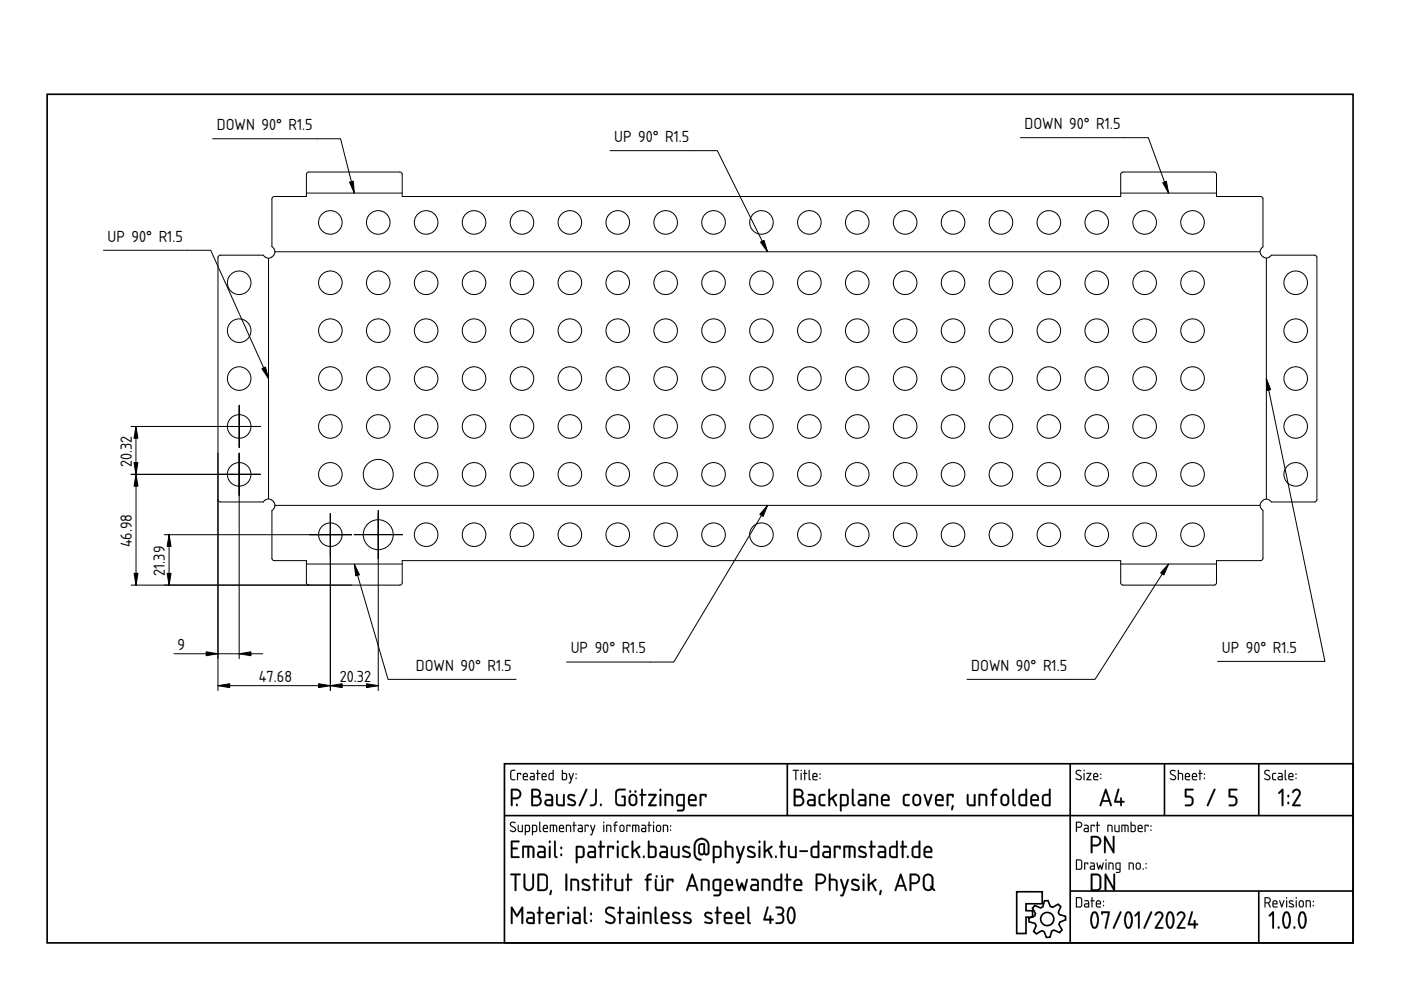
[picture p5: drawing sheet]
<svg xmlns="http://www.w3.org/2000/svg" width="297mm" height="210mm" viewBox="0 0 297 210" stroke-linecap="round" stroke-linejoin="round" font-family="sans-serif">
<defs><g id="words">
<g font-size="3.2">
<text x="46" y="27.6">DOWN 90° R1.5</text>
<text x="217.2" y="27.3">DOWN 90° R1.5</text>
<text x="130.2" y="30.1">UP 90° R1.5</text>
<text x="22.8" y="51.2">UP 90° R1.5</text>
<text x="27.9" y="99" transform="rotate(-90 27.9 99)">20.32</text>
<text x="28" y="116.1" transform="rotate(-90 28 116.1)">46.98</text>
<text x="35" y="122.1" transform="rotate(-90 35 122.1)">21.39</text>
<text x="37.6" y="137.7">9</text>
<text x="88.2" y="142.2">DOWN 90° R1.5</text>
<text x="121" y="138.5">UP 90° R1.5</text>
<text x="205.9" y="142.2">DOWN 90° R1.5</text>
<text x="259.1" y="138.4">UP 90° R1.5</text>
<text x="54.9" y="144.5">47.68</text>
<text x="72.1" y="144.5">20.32</text>
</g>
</g></defs>
<g fill="none" stroke="#000" stroke-width=".35">
<path d="M10 20h276.9v179.9h-276.9zM107 161.9h179.9v38h-179.9zM107 172.9h179.9M166.9 161.9v11M226.9 161.9v38M246.9 161.9v11M266.9 161.9v11M215.6 189.1h5.4v2.5h-3.5v1.5h1.4v1.4h-1.4v3.4h-1.9zM219.4 192l1.2 .5 .5-.2 .3-1.3h.8l.5 1.2 .5 .2 1.1-.7 .6 .5-.5 1.2 .2 .5 1.3 .4v.7l-1.2 .5-.2 .5 .7 1.2-.5 .5-1.2-.5-.5 .2-.4 1.3-.7 .1-.5-1.3-.5-.2-1.2 .7-.5-.5 .5-1.2-.2-.5-1.3-.4-.1-.7 1.3-.5 .1-.5-.6-1.2zM226.9 188.9h60M266.9 188.9v11"/>
<circle cx="222" cy="194.9" r="1.4"/>
</g>
<g fill="#000">
<path d="M108.2 174.4a.7 .7 0 0 1 1.1 .1h-.1a.48 .48 0 0 0-.5-.1 .48 .48 0 0 0-.3 .5l1 .8-.1 .6a.76 .76 0 0 1-1.2-.3l.9 .2 .2-.3-1.1-.9zM108.3 174.4l-.2 .6 .9 .5a.37 .37 0 0 1 .2 .6 .37 .37 0 0 1-.5 .1l-.5-.2v.2a.67 .67 0 0 0 .8 .2 .67 .67 0 0 0 .4-.7l-1.1-.9 .2-.4 .7 .1 .1-.1-.7-.2zM109.8 174.9l.2 .1v1.1l.6 .1v-1.2l.2-.1v1.5h-.6l-.3-.1zM109.8 174.9l.1 1.4 .9 .1v-1.5l-.1 .1v1.2h-.5l-.2-.1v-1.1zM111.5 175.1v1.1h.5l.1-1zM111.5 175.1l.7 .1-.1 1h-.6zM111.3 174.9h.8l.3 .4-.1 1-.8 .1-.1 .7-.1-.1zM111.3 174.9v2.1h.2v-.6h.5a.94 .94 0 0 0 .3-1.4zM113 175.1v1.1h.6v-1zM113 175.1l.7 .1-.1 1h-.6zM112.8 174.9h.9l.2 .4-.1 1-.8 .1-.1 .7-.1-.1zM112.8 174.9v2.1h.2v-.6h.5a.94 .94 0 0 0 .3-1.4zM114.3 174.2l.2 .1v1.7l.3 .3-.2 .1-.3-.3zM114.4 174.3l-.1 1.8 .1 .2 .2 .1-.1-2.1zM115.4 175.2l-.1 .3h.7l-.2-.4zM115.4 175.2a.36 .36 0 0 1 .4-.1 .36 .36 0 0 1 .2 .5h-.7zM115.3 175a.55 .55 0 0 1 .7 0 .55 .55 0 0 1 .1 .8l-.8-.1 .1 .4 .8 .2-.7 .1a.92 .92 0 0 1-.2-1.4zM115.3 175l-.2 .4 .1 .9 1 .1v-.2h-.8l-.1-.3v-.2h.9l-.1-.6-.5-.2zM116.6 174.9l1.4 .1 .1 .3v1.1l-.2-.1-.1-1.1-.3-.1v1.2l-.1 .1-.2-.1v-1.2h-.4v1.2l-.2 .1zM116.6 174.9v1.5l.2-.1v-1.2h.4l.2 1.3v-1.3h.5v1.2l.2 .1a1.36 1.36 0 0 0-.3-1.5zM118.8 175.2l-.1 .3h.7l-.2-.4zM118.8 175.2a.36 .36 0 0 1 .4-.1 .36 .36 0 0 1 .2 .5h-.7zM118.7 175a.56 .56 0 0 1 .7 0 .56 .56 0 0 1 .1 .8l-.8-.1 .1 .4 .8 .2-.7 .1a.92 .92 0 0 1-.2-1.4zM118.7 175l-.2 .4 .1 .9 1 .1v-.2h-.8l-.1-.3v-.2h.9l-.1-.6-.4-.2zM120 174.9h.7l.3 .1 .1 1.4-.2-.1-.1-1.1-.6-.1v1.2l-.2 .1zM120 174.9v1.5l.2-.1v-1.2l.7 .1 .1 1.2 .1-.7a.7 .7 0 0 0-.3-.8 .7 .7 0 0 0-.8 0zM121.6 174.2l.2 .1v.6l.5 .1-.5 .1v1.2l-.1 .1-.1-.1v-1.2l-.3-.1 .3-.1zM121.6 174.2v.7l-.2 .1 .2 .1 .1 1.3 .1-1.3 .4-.1-.4-.1v-.6zM122.7 175.8l.1 .4h.5v-.5zM122.7 175.8l.7-.1v.5h-.7zM122.6 174.9h.7l.3 .4-.1 1.1h-.6a.46 .46 0 0 1-.5-.4 .46 .46 0 0 1 .5-.5h.4v-.3l-.7-.1zM122.6 174.9v.1l.7 .2 .1 .4h-.5a.43 .43 0 0 0-.4 .4 .43 .43 0 0 0 .4 .4h.6l.1-1.1-.3-.4zM124 174.9l.8 .1-.1 .3-.1-.2h-.4v1.2l-.1 .1-.2-.1zM124 174.9l.1 1.5 .1-1.3h.4l.1 .2 .1-.3zM125.1 174.9l.3 .1 .3 1 .3-1 .1-.1 .1 .1-.8 2.1-.3-.1 .3-.1 .2-.6zM125.2 174.9l.4 1.4-.2 .6-.3 .1 .3 .1 .8-2.1h-.2l-.3 1-.4-1zM127.9 174.9l.2 .1v1.3l-.1 .1-.1-.1zM127.9 174.9l.1 1.5 .1-1.4zM127.9 174.4a.15 .15 0 0 1 .3 0 .15 .15 0 0 1-.3 0zM127.9 174.2v.3h.2v-.3zM128.5 174.9h.7l.3 .1 .1 1.4-.2-.1-.1-1.1-.6-.1v1.2l-.2 .1zM128.6 174.9v1.5l.1-.1v-1.2l.7 .1 .1 1.2 .1-.7a.7 .7 0 0 0-.2-.8 .7 .7 0 0 0-.8 0zM130.4 174.3l.5-.1v.2l-.4 .1v.4l.4 .1-.4 .1v1.2l-.2 .1-.1-1.3-.2-.1 .2-.1zM130.4 174.3l-.1 .6-.3 .1 .3 .1v1.3l.1-1.3 .5-.1-.5-.1 .1-.3 .4-.2v-.2zM131.6 175.2v.8l.5 .1 .1-.8-.2-.2zM131.6 175.1l.5 .1 .1 .6a.36 .36 0 0 1-.3 .4 .36 .36 0 0 1-.4-.3zM131.5 175a.55 .55 0 0 1 .6-.1 .55 .55 0 0 1 .3 .5l-.1 .8-.2 .2h-.5l-.3-.5v-.7zM131.5 175l-.1 .2-.1 .7a.53 .53 0 0 0 .6 .5 .53 .53 0 0 0 .5-.5l-.2-.9-.4-.1zM132.8 174.9l.9 .1-.1 .3-.1-.2h-.5v1.2l-.1 .1-.1-.1zM132.8 174.9l.1 1.5 .1-1.3h.5l.1 .2 .1-.3zM134 174.9l1.4 .1 .2 .3-.1 1.1-.2-.1v-1.1l-.4-.1v1.2l-.1 .1-.1-.1v-1.2h-.5v1.2l-.2 .1zM134.1 174.9l-.1 1.5 .2-.1v-1.2h.5l.1 1.3 .1-1.3h.4l.1 1.2 .1 .1a1.36 1.36 0 0 0-.2-1.5zM136.2 175.8l.1 .4h.5v-.5zM136.2 175.8l.6-.1v.5h-.6zM136 174.9h.8l.2 .4v1.1h-.7a.46 .46 0 0 1-.4-.4 .46 .46 0 0 1 .4-.5h.5v-.3l-.8-.1zM136 174.9v.1l.8 .2v.4h-.5a.43 .43 0 0 0-.4 .4 .43 .43 0 0 0 .4 .4h.7v-1.1l-.3-.4zM137.5 174.2l.2 .1v.6l.5 .1-.5 .1v1.2l-.1 .1-.1-.1v-1.2l-.2-.1 .2-.1zM137.5 174.2v.7l-.2 .1 .2 .1 .1 1.3 .1-1.3 .4-.1-.4-.1v-.6zM138.5 174.9l.2 .1v1.3l-.1 .1-.2-.1zM138.5 174.9l.1 1.5 .1-1.4zM138.4 174.4a.15 .15 0 0 1 .3 0 .15 .15 0 0 1-.3 0zM138.5 174.2v.3h.1v-.3zM139.4 175.2l-.1 .8 .5 .1 .1-.8-.2-.2zM139.4 175.1l.5 .1 .1 .6a.36 .36 0 0 1-.4 .4 .36 .36 0 0 1-.3-.3zM139.3 175a.55 .55 0 0 1 .6-.1 .55 .55 0 0 1 .3 .5l-.1 .8-.3 .2h-.4l-.3-.5v-.7zM139.3 175l-.2 .2v.7a.53 .53 0 0 0 .5 .5 .53 .53 0 0 0 .6-.5l-.2-.9-.4-.1zM140.6 174.9h.6l.4 .1v1.4l-.2-.1v-1.1l-.6-.1v1.2l-.2 .1zM140.6 174.9v1.5l.1-.1v-1.2l.7 .1 .2 1.2v-.7a.7 .7 0 0 0-.2-.8 .7 .7 0 0 0-.8 0zM142.1 175.9h.2v.3l-.2-.1zM142.1 175.9v.2h.1v-.2zM142.1 175h.2v.3h-.2zM142.1 175v.2h.2v-.2z"/>
<path d="M108.3 174.4a.64 .64 0 0 1 1 .1h-.1a.49 .49 0 0 0-.6-.1 .49 .49 0 0 0-.2 .5l.7 .5a.6 .6 0 0 1 .2 .8 .6 .6 0 0 1-.9 .1l-.3-.1 .1-.2a.51 .51 0 0 0 .6 .2 .51 .51 0 0 0 .4-.5l-1-.6-.1-.3zM109.8 174.9l.2 .1v1.1l.2 .1h.5v-1.2l.1-.1v1.5l-.9-.1zM111.5 175.1v1.1h.5l.2-1zM111.3 174.9a.77 .77 0 0 1 .9 .1 .77 .77 0 0 1 .2 .9l-.3 .5h-.6v.7h-.2zM113 175.1v1.1h.6l.1-1zM112.8 174.9a.77 .77 0 0 1 1 .1 .77 .77 0 0 1 .1 .9l-.2 .5h-.7v.7h-.2zM114.3 174.2l.2 .1v1.7l.3 .3-.2 .1-.3-.3zM115.4 175.2l-.1 .3h.7l-.2-.4zM115.3 175a.55 .55 0 0 1 .7 0 .55 .55 0 0 1 .1 .7h-.8l.1 .5 .8 .1-.7 .1a.91 .91 0 0 1-.2-1.4zM116.6 174.9h1.2a1.25 1.25 0 0 1 .2 1.5l-.1-1.2-.2-.1h-.2l-.1 1.3-.2-.1v-1.2h-.4v1.2l-.2 .1zM118.8 175.2l-.1 .3h.7l-.2-.4zM118.7 175a.55 .55 0 0 1 .7 0 .55 .55 0 0 1 .1 .7h-.8l.1 .5 .8 .1-.7 .1a.91 .91 0 0 1-.2-1.4zM120 174.9a.71 .71 0 0 1 .8 0 .71 .71 0 0 1 .3 .8l-.1 .7-.1-1.2-.7-.1v1.2l-.2 .1zM121.6 174.2l.2 .1v.6l.4 .1-.4 .1-.1 1.3-.1-1.3-.2-.1 .2-.1zM122.7 175.8l.1 .4h.5v-.5zM122.6 174.9h.7l.3 .4-.1 1.1h-.6a.44 .44 0 0 1-.4-.4 .44 .44 0 0 1 .4-.5h.4v-.3l-.7-.1zM124 174.9l.8 .1-.1 .3-.1-.2h-.4l-.1 1.3zM125.2 174.9l.1 .1 .4 1 .3-1h.2l-.8 2.1-.3-.1 .3-.1 .2-.6zM127.9 174.9l.2 .1-.1 1.4zM127.9 174.4a.15 .15 0 0 1 .3 0 .15 .15 0 0 1-.3 0zM128.5 174.9a.71 .71 0 0 1 .9 0 .71 .71 0 0 1 .2 .8l-.1 .7-.1-1.2-.7-.1v1.2l-.2 .1zM130.4 174.3l.5-.1v.2l-.4 .2v.3l.4 .1-.4 .1-.2 1.3-.1-1.3-.2-.1 .2-.1zM131.6 175.2l-.1 .7a.34 .34 0 0 0 .4 .3 .34 .34 0 0 0 .3-.4l-.1-.6zM131.5 175l.6-.1a.93 .93 0 0 1 0 1.5h-.4a.96 .96 0 0 1-.2-1.4zM132.8 174.9l.9 .1-.1 .3-.1-.2h-.5l-.1 1.3zM134.1 174.9h1.2a1.25 1.25 0 0 1 .2 1.5l-.2-1.2-.2-.1h-.2l-.1 1.3-.1-.1v-1.2h-.5v1.2l-.2 .1zM136.2 175.8l.1 .4h.5v-.5zM136 174.9h.7l.3 .4v1.1h-.7a.44 .44 0 0 1-.4-.4 .44 .44 0 0 1 .4-.5h.5v-.3l-.8-.1zM137.5 174.2l.2 .1v.6l.5 .1-.5 .1-.1 1.3-.1-1.3-.2-.1 .2-.1zM138.5 174.9l.2 .1-.1 1.4zM138.4 174.4a.15 .15 0 0 1 .3 0 .15 .15 0 0 1-.3 0zM139.4 175.2l-.1 .7a.34 .34 0 0 0 .3 .3 .34 .34 0 0 0 .4-.4l-.1-.6zM139.3 175l.6-.1a.93 .93 0 0 1-.1 1.5h-.4a.96 .96 0 0 1-.1-1.4zM140.6 174.9a.71 .71 0 0 1 .8 0 .71 .71 0 0 1 .3 .8l-.1 .7-.2-1.2-.6-.1v1.2l-.2 .1zM142.1 175.9h.2v.2h-.2zM142.1 175h.2v.3h-.2z"/>
<path d="M108.7 167.6v1.5h.8a.75 .75 0 0 0 .7-.8 .75 .75 0 0 0-.8-.7zM108.4 167.3l.1-.1a1.69 1.69 0 0 1 1.7 .4 1.1 1.1 0 0 1 .2 1.2 1.1 1.1 0 0 1-.9 .6h-.8v1.3l-.1 .2h-.2zM109.4 170.5h.3v.4h-.3zM112.7 167.3l.9-.1a.93 .93 0 0 1 1 .6 .93 .93 0 0 1-.3 1.1 1.11 1.11 0 0 1 .5 1.2 1.11 1.11 0 0 1-.9 .8h-1.2zM113 169.1v1.5h.8a.74 .74 0 0 0 .7-.8 .74 .74 0 0 0-.7-.7zM113 167.6v1.1h.7a.56 .56 0 0 0 .6-.5 .56 .56 0 0 0-.6-.6zM115.9 169.9l-.1 .4 .2 .2 .9 .1v-.8zM115.7 168.4h1l.5 .5v1.9l-.1 .1h-1a.74 .74 0 0 1-.7-.7 .74 .74 0 0 1 .7-.8h.8v-.5l-.2-.2-1-.1zM117.9 168.4h.3v.2l.1 1.7 .3 .3h.8v-2.1l.2-.1 .1 .2v2.3h-1.1a.84 .84 0 0 1-.7-1.1zM120.5 168.5a1.2 1.2 0 0 1 1.4 .2l-.1 .2-.6-.2a.34 .34 0 0 0-.4 0 .34 .34 0 0 0-.1 .4l1 .6a.71 .71 0 0 1 .3 1 .71 .71 0 0 1-1 .2l-.7-.2v-.3h.2a.78 .78 0 0 0 1.3-.1l-.3-.3-.8-.4a.66 .66 0 0 1-.2-1.1zM124.2 167.3h.3v.2l-1.4 3.3-.4 .1v-.3zM126.2 167.3h.3v.1v2.6a.91 .91 0 0 1-.5 .8 .91 .91 0 0 1-.9-.1l.2-.1a.66 .66 0 0 0 .9-.6zM127.3 170.5h.2v.4h-.2zM130.7 167.5l.7-.3 1.2 .1v.2l-.2 .1-1.3 .1-.3 .5v1.9l.3 .4 1.2 .1v-1.5h-.4l-.2-.2 .2-.2 .7 .1v2.1h-1.5l-.5-.4-.2-2.4zM134.6 167.6h.3v.4h-.3zM133.5 167.6h.3v.4h-.3zM133.8 168.8l-.1 .3-.1 .9a.57 .57 0 0 0 .6 .6 .57 .57 0 0 0 .6-.7l-.1-.8-.1-.3-.4-.1zM133.6 168.5a.92 .92 0 0 1 1.5 .7 1.51 1.51 0 0 1-.3 1.5 .92 .92 0 0 1-1 .1 .92 .92 0 0 1-.5-.8v-1zM136 167.3h.3v.1v1h.6l.1 .1-.2 .2h-.5v2l-.2 .2-.2-.2v-2l-.3-.2 .3-.1zM137.5 168.4h1.7v.2l-1.3 2h1.1h.2v.3h-1.7v-.3l1.2-1.9h-1.1l-.1-.1zM139.9 168.4h.3v.1v2.2l-.2 .2-.2-.2zM139.8 167.5a.25 .25 0 0 1 .5 0 .25 .25 0 0 1-.5 0zM140.9 168.4a1.44 1.44 0 0 1 1.8 .5v1.8l-.1 .2-.2-.2-.1-1.8-.3-.2h-.8v2l-.1 .2a3.9 3.9 0 0 1-.2-2.5zM143.8 168.8l-.1 .3v1.2l.2 .2 .9 .1v-1.9zM143.6 168.6l.5-.3 1 .1 .1 3a.79 .79 0 0 1-1 .6h-.6v-.3l1-.1 .2-.1v-.6a1.06 1.06 0 0 1-1.4-.5v-1.3zM146.4 168.9l-.2 .6h1.2a.58 .58 0 0 0-.3-.7 .58 .58 0 0 0-.7 .1zM146.2 168.6a.92 .92 0 0 1 1.2 0 .92 .92 0 0 1 .1 1.2h-1.3l.2 .7 1.1 .1 .2 .2-.2 .1h-.9a.89 .89 0 0 1-.7-1.2 1.14 1.14 0 0 1 .3-1.1zM148.4 168.4l1.2-.1 .2 .2-.1 .6-.2-.1v-.3h-.8v2l-.2 .2a3.9 3.9 0 0 1-.1-2.5z"/>
<path d="M108.7 167.6v1.5h.8a.72 .72 0 0 0 .6-.8 .72 .72 0 0 0-.7-.7zM108.7 167.6h.7a.77 .77 0 0 1 .8 .7 .77 .77 0 0 1-.7 .8h-.8zM108.4 167.3l.1-.1a1.72 1.72 0 0 1 1.8 .4h-.1a1.11 1.11 0 0 1 .3 1.2 1.11 1.11 0 0 1-1 .7l-.8-.1v1.3v.2h-.4zM108.4 167.3l-.1 3.4 .2 .2 .2-.2v-1.3a1.49 1.49 0 0 0 1.6-.4 1.1 1.1 0 0 0-.8-1.7zM109.4 170.5l.3-.1v.5h-.2zM109.5 170.5v.3h.2v-.3zM112.7 167.2h1.2l.4 .2a.88 .88 0 0 1 0 1.5 1.11 1.11 0 0 1 .6 1.2 1.11 1.11 0 0 1-1 .9l-1.2-.1-.1-3.4zM112.7 167.3v3.6h1.2a1.08 1.08 0 0 0 .9-.9 1.08 1.08 0 0 0-.5-1.1 .9 .9 0 0 0 .3-1.1 .9 .9 0 0 0-1-.5zM113 169.1v1.5h.8a.73 .73 0 0 0 .6-.5 .73 .73 0 0 0-.1-.7l-.3-.2zM113 169.1h.8a.77 .77 0 0 1 .7 .7 .77 .77 0 0 1-.7 .8h-.8zM113 167.6v1.1h.7a.53 .53 0 0 0 .6-.5 .53 .53 0 0 0-.6-.6zM113 167.6h.7a.58 .58 0 0 1 .6 .6 .58 .58 0 0 1-.6 .5h-.7zM115.9 169.9l-.1 .4 .2 .2 .9 .1v-.8zM115.9 169.9l1-.1v.8l-1-.1-.1-.3zM115.6 168.4l1.2-.1 .5 .6v1.9l-.2 .2h-1a.77 .77 0 0 1-.7-.8 .77 .77 0 0 1 .7-.8h.8l-.1-.5-.1-.2h-1.1zM115.7 168.4v.2l1 .1 .2 .2v.6h-.8a.72 .72 0 0 0-.7 .7 .72 .72 0 0 0 .7 .7l1.1-.1v-1.9l-.5-.5zM117.9 168.4h.3l.1 1.9 .3 .2 .8 .1v-2.1l.2-.2 .2 .3-.1 2.3-1.1 .1-.5-.3a3.6 3.6 0 0 1-.2-2.3zM118 168.4a3.7 3.7 0 0 0 .1 2.3l.5 .2h1.1v-2.3l-.1-.2-.2 .1v2.1h-.8l-.4-.3v-1.7v-.2zM120.4 168.5a1.2 1.2 0 0 1 1.6 .2l-.2 .2a.81 .81 0 0 0-1.1 .1l.1 .2 .9 .5a.68 .68 0 0 1 .4 .8 .68 .68 0 0 1-.9 .4l-.9-.2 .2-.3 .9 .1 .3-.1v-.3l-1-.5a.68 .68 0 0 1-.3-1.1zM120.5 168.5l-.2 .5 .2 .4 1.1 .6 .2 .3a.8 .8 0 0 1-1.3 .1h-.2l.1 .3 1.1 .2 .3-.1a.61 .61 0 0 0 .3-.6 .61 .61 0 0 0-.4-.5l-.9-.4-.2-.3a.61 .61 0 0 1 1-.2h.3l-.1-.3-.9-.1zM124.2 167.3h.3v.2l-1.4 3.3-.4 .1v-.3zM124.2 167.3l-1.4 3.6 .2-.1 1.5-3.3v-.2zM126.2 167.3h.3l.1 .1v2.6a.92 .92 0 0 1-.6 .9 .92 .92 0 0 1-1-.2l.3-.2a.63 .63 0 0 0 .9-.5zM126.2 167.3v2.9l-.3 .3-.8 .2a.89 .89 0 0 0 1.4-.7v-2.6zM127.2 170.5l.3-.1 .1 .5h-.3zM127.3 170.5v.3h.2v-.3zM130.7 167.5a1.87 1.87 0 0 1 1.7-.3l.2 .1v.3h-1.4l-.3 .3-.1 2.1 .3 .5 1.2 .1v-1.5h-.4l-.2-.2 .2-.2 .7 .1 .1 1.9-.3 .2h-1.3l-.6-.4-.1-2.4zM130.7 167.5l-.2 .6 .1 2.4 .5 .4 1.5-.1v-2l-.7-.1-.1 .2 .5 .1v1.6l-1.2-.1-.3-.4v-1.9l.3-.6h1.3l.2-.1v-.2h-1.2zM134.6 167.6l.3 .1v.3l-.3 .1zM134.6 167.6v.4h.2v-.4zM133.5 167.6h.2l.1 .4-.3 .1zM133.5 167.6v.4h.2v-.4zM133.8 168.8l-.1 .3v.9a.58 .58 0 0 0 .8 .5l.2-.6v-.9l-.5-.3zM133.8 168.8l.4-.1 .4 .1 .2 .3v.8a.59 .59 0 0 1-.6 .7 .59 .59 0 0 1-.6-.6v-.9zM133.6 168.5a.92 .92 0 0 1 1-.1 .92 .92 0 0 1 .5 .8 1.53 1.53 0 0 1-.3 1.5l-.6 .2-.6-.2a1.81 1.81 0 0 1 0-2.2zM133.6 168.6l-.3 .6a1.4 1.4 0 0 0 .5 1.6 .89 .89 0 0 0 1.3-.8v-1l-.3-.4-.6-.2zM136 167.3h.3v.1v1l.6-.1 .2 .2-.3 .2h-.5v2l-.2 .3-.2-.3v-2h-.3v-.2v-.1h.3zM136 167.3v1.1l-.4 .1 .4 .2v2l.1 .2 .2-.2v-2l.7-.2-.1-.1h-.6v-1zM137.4 168.4h1.8v.2l-1.3 2 1.1-.1 .2 .1v.3h-1.8v-.3l1.3-1.9h-1.1h-.2zM137.5 168.4l.1 .3h1.2l-1.3 1.9v.3h1.7l-.2-.3h-1.1l1.3-2v-.2zM139.9 168.4h.3v.1v2.2l-.2 .2-.2-.2zM139.9 168.4v2.3l.1 .2 .2-.2v-2.2zM139.8 167.5a.26 .26 0 0 1 .5 0 .26 .26 0 0 1-.5 0zM139.9 167.3v.4h.2v-.4zM140.9 168.4l1.1-.1 .6 .3a3.5 3.5 0 0 1 .1 2.3h-.3l-.1-.2v-1.9l-1.1-.1 .1 2-.1 .2h-.3zM141 168.4v2.4l.2-.1v-2h.8l.4 .2v1.8l.2 .2 .1-.2v-1.3a.8 .8 0 0 0-.7-1zM143.8 168.8v1.5l.1 .2 .9 .1v-1.9zM143.8 168.8l1.1-.1v1.9l-1.1-.1-.1-1.4zM143.5 168.5l.6-.2 1.1 .1v3l-.2 .5a1.42 1.42 0 0 1-1.5 0l.2-.2 .9-.1 .2-.1v-.6a1.01 1.01 0 0 1-1.5-.7l.1-1.3zM143.6 168.6l-.2 .5 .1 1.4 .4 .4h.9v.4l-.2 .4h-.9l-.1 .2a1.05 1.05 0 0 0 1.6-.5v-2.9a1.64 1.64 0 0 0-1.6 .1zM146.4 168.9l-.2 .6h1.2l-.2-.6a.61 .61 0 0 0-.8 0zM146.3 168.9a.59 .59 0 0 1 .8-.2 .59 .59 0 0 1 .3 .8h-1.2zM146.2 168.5a.94 .94 0 0 1 1.2 .1 .94 .94 0 0 1 .1 1.2h-1.3l.2 .7h1.1l.2 .3-.2 .2h-.9a.92 .92 0 0 1-.8-1.3 1.08 1.08 0 0 1 .4-1.1zM146.2 168.6a2.22 2.22 0 0 0-.1 2.1l.5 .2h.9l.2-.1-.2-.2-1.1-.1-.2-.4v-.3l1.4-.1 .1-.7-.2-.4-.7-.2zM148.4 168.4l1.2-.1 .2 .2v.5l-.1 .1-.2-.1v-.3h-.8v2l-.2 .2-.2-.2zM148.4 168.4a4.3 4.3 0 0 0 .1 2.5l.2-.2v-2h.8l.2 .3 .1-.5-.2-.1z"/>
<path d="M108.3 163.4l.9-.2v.2l-.6 .1-.2 .1v1.3l.2 .3h.6l.1 .2h-.8l-.3-.3v-1.4zM109.6 163.9l.9 .1-.1 .3-.1-.2h-.5l-.1 1.3zM111.1 164.2v.3h.6l-.2-.4zM111 164a.55 .55 0 0 1 .8 0 .55 .55 0 0 1 0 .8h-.7l.1 .4 .7 .1-.6 .1a.91 .91 0 0 1-.3-1.4zM112.6 164.8v.4h.6v-.4zM112.4 163.9h.7l.3 .4-.1 1.1h-.6a.44 .44 0 0 1-.4-.4 .44 .44 0 0 1 .4-.5h.5l-.1-.3-.7-.1zM113.9 163.2l.2 .1v.6l.4 .1-.4 .1-.1 1.3-.1-1.3-.2-.1 .2-.1zM115.1 164.2l-.1 .3h.7l-.2-.4zM115 164a.55 .55 0 0 1 .7 0 .55 .55 0 0 1 .1 .8h-.8l.1 .4 .8 .1-.7 .1a.91 .91 0 0 1-.2-1.4zM116.6 164.1l-.1 .1a.63 .63 0 0 0 0 .7 .63 .63 0 0 0 .7 .3v-1.1zM116.4 164l.8-.1v-.6l.2-.1v2.2h-.8l-.3-.2zM119.3 164.1v1.1h.5a.78 .78 0 0 0 .2-1zM119.2 163.2l.1 .1v.6h.7l.2 .3v.8l-.2 .4-.9-.1zM120.6 163.9l.2 .1 .3 1 .4-1h.2l-.8 2.1-.3-.1 .2-.1 .2-.6zM122.1 164.9h.1v.2h-.1zM122.1 164h.1v.3h-.1z"/>
<path d="M108.3 163.3l1-.1v.2l-.7 .1-.2 .1v1.3l.1 .2 .8 .1v.2h-.8l-.3-.3v-1.4zM108.4 163.4l-.2 .3v1.4l.3 .3h.7v-.2h-.6l-.2-.3v-1.3l.2-.2h.6v-.2zM109.6 163.9l.9 .1-.1 .3-.1-.2h-.5v1.2l-.1 .1-.1-.1zM109.7 163.9v1.5l.1-1.3h.5l.1 .2 .1-.3zM111.1 164.2v.3h.6l-.2-.4zM111.1 164.2a.36 .36 0 0 1 .5-.1 .36 .36 0 0 1 .1 .5h-.7zM111 164a.55 .55 0 0 1 .8 0 .55 .55 0 0 1 0 .8h-.7v.3l.9 .2-.7 .1a.92 .92 0 0 1-.3-1.4zM111 164l-.2 .4 .2 .9 .9 .1v-.1l-.8-.1-.1-.3v-.2h.9l-.1-.6-.4-.2zM112.6 164.8v.4h.6v-.4zM112.5 164.8l.7-.1v.5h-.6zM112.4 163.9h.7l.3 .4v1.1h-.7a.46 .46 0 0 1-.4-.4 .46 .46 0 0 1 .4-.5h.5l-.1-.3-.7-.1zM112.4 163.9v.2l.8 .1v.4h-.5a.43 .43 0 0 0-.4 .4 .43 .43 0 0 0 .4 .4h.6l.1-1.1-.3-.4zM113.9 163.2l.2 .1v.6l.5 .1-.5 .1v1.2l-.1 .1-.1-.1v-1.2l-.3-.1 .3-.1zM113.9 163.3v.6l-.2 .1 .2 .1 .1 1.3 .1-1.3 .4-.1-.4-.1v-.6zM115.1 164.2l-.1 .3h.7l-.2-.4zM115.1 164.2a.36 .36 0 0 1 .4-.1 .36 .36 0 0 1 .2 .5h-.7zM115 164a.55 .55 0 0 1 .8 0 .55 .55 0 0 1 0 .8h-.8l.1 .3 .8 .2-.7 .1a.92 .92 0 0 1-.2-1.4zM115 164l-.2 .4 .1 .9 1 .1v-.1l-.8-.1-.1-.3v-.2h.9l-.1-.6-.4-.2zM116.6 164.1l-.1 1 .7 .1v-1.1zM116.6 164.1h.6v1.1h-.3a.65 .65 0 0 1-.3-1.1zM116.4 164l.8-.1v-.6l.2-.1v2.2h-.8l-.3-.2zM116.4 164l-.1 1.2 .3 .2h.7l.1-2.1h-.2v.6zM119.3 164.1v1.1h.5a.76 .76 0 0 0 0-1.1zM119.3 164.1h.5a.73 .73 0 0 1 .2 1l-.7 .1zM119.1 163.2l.3 .1-.1 .6h.7l.2 .3v1l-.2 .2-.9-.1zM119.2 163.2l-.1 2.1 .9 .1 .2-.4v-.8l-.2-.3h-.7v-.6zM120.6 163.9l.2 .1 .3 1 .3-1 .2-.1 .1 .1-.8 2.1-.3-.1 .2-.1 .2-.6zM120.6 163.9l.4 1.4-.2 .6-.2 .1 .3 .1 .8-2.1h-.2l-.4 1-.3-1zM122 164.9h.2v.3h-.2zM122.1 164.9v.2h.1v-.2zM122 164h.2v.3h-.2zM122.1 164v.2l.1 .1v-.3z"/>
<path d="M168.1 163.2h1.2l.1 .1-.6 .1 .1 1.9-.2 .1-.1-.1v-1.9h-.5zM168.1 163.2v.2h.5l.1 2 .1-2 .6-.1zM169.8 163.9l.2 .1v1.3l-.1 .1-.2-.1zM169.8 163.9l.1 1.5 .1-1.4zM169.7 163.4a.15 .15 0 0 1 .3 0 .15 .15 0 0 1-.3 0zM169.8 163.2v.3h.1v-.3zM170.5 163.2l.2 .1v.6l.5 .1-.5 .1v1.2l-.1 .1-.1-.1v-1.2l-.2-.1 .2-.1zM170.5 163.3v.6l-.2 .1 .2 .1 .1 1.3 .1-1.3 .4-.1-.4-.1v-.6zM171.5 163.2l.2 .1v1.7l.2 .3-.1 .1-.4-.3zM171.5 163.3v1.8v.2l.3 .1-.1-2.1zM172.5 164.2l-.1 .3h.7l-.2-.4zM172.5 164.2a.36 .36 0 0 1 .5-.1 .36 .36 0 0 1 .1 .5h-.7zM172.4 164a.55 .55 0 0 1 .8 0 .55 .55 0 0 1 0 .8h-.8l.1 .3 .8 .2-.6 .1a.92 .92 0 0 1-.3-1.4zM172.4 164l-.2 .4 .2 .9 .9 .1v-.1l-.8-.1-.1-.3v-.2h.9l-.1-.6-.4-.2zM173.8 164.9h.1v.3h-.1zM173.8 164.9v.2h.1v-.2zM173.8 164h.1l.1 .3h-.2zM173.8 164v.2l.1 .1v-.3z"/>
<path d="M168.1 163.2l1.3 .1-.6 .1-.1 2-.1-2h-.5zM169.8 163.9l.2 .1-.1 1.4zM169.8 163.4a.14 .14 0 0 1 .2 0 .14 .14 0 0 1-.2 0zM170.5 163.2l.2 .1v.6l.5 .1-.5 .1-.1 1.3-.1-1.3-.2-.1 .2-.1zM171.5 163.2l.2 .1v1.7l.2 .3-.1 .1-.3-.3zM172.5 164.2l-.1 .3h.7l-.2-.4zM172.4 164a.55 .55 0 0 1 .8 0 .55 .55 0 0 1 0 .8h-.8l.1 .4 .8 .1-.6 .1a.91 .91 0 0 1-.3-1.4zM173.8 164.9h.1v.2h-.1zM173.8 164h.1v.3h-.1z"/>
<path d="M168.4 167.3l.9-.1a.93 .93 0 0 1 .9 .6 .93 .93 0 0 1-.2 1.1 1.11 1.11 0 0 1 .5 1.2 1.11 1.11 0 0 1-1 .8h-1.2zM168.7 169.1v1.5h.7a.74 .74 0 0 0 .8-.8 .74 .74 0 0 0-.8-.7zM168.7 167.6v1.1h.7a.56 .56 0 0 0 .6-.5 .56 .56 0 0 0-.6-.6zM171.5 169.9v.4l.2 .2 .9 .1v-.8zM171.3 168.4h1.1l.5 .5v1.9l-.2 .1h-.9a.74 .74 0 0 1-.7-.7 .74 .74 0 0 1 .7-.8h.8l-.1-.5-.2-.2-1-.1zM173.8 168.6a1.11 1.11 0 0 1 1.2-.1v.1a.86 .86 0 0 0-1.1 .6l.1 1.2 .1 .1 .9 .1v.1a.96 .96 0 0 1-1.2 .1 .96 .96 0 0 1-.2-1.2v-.7zM175.7 167.3h.2l.1 .1v1.9l1.2-.9h.2v.3l-.7 .5 .7 1.5v.2l-.3-.1-.7-1.4-.4 .3-.1 1.2h-.2zM178.4 168.7v1.9l1-.1 .2-.3v-1.2l-.2-.3zM178.1 168.4a1.38 1.38 0 0 1 1.8 .5v.2a1.71 1.71 0 0 1-.5 1.8h-1v1.1h-.3zM180.7 167.3h.2l.1 .1v2.9l.4 .4a.52 .52 0 0 1-.7 0 .52 .52 0 0 1-.1-.7zM182.3 169.9l-.1 .4 .2 .2 .9 .1v-.8zM182.1 168.4h1.1l.5 .5v1.9l-.2 .1h-1a.74 .74 0 0 1-.7-.7 .74 .74 0 0 1 .8-.8h.7v-.5l-.2-.2-1-.1zM184.4 168.4a1.44 1.44 0 0 1 1.7 .5v1.8l-.1 .2-.2-.2v-1.8l-.4-.2h-.7v2l-.2 .2a3.9 3.9 0 0 1-.1-2.5zM187.3 168.9l-.1 .6h1.1a.58 .58 0 0 0-.3-.7 .58 .58 0 0 0-.7 .1zM187.1 168.6a.92 .92 0 0 1 1.2 0 .92 .92 0 0 1 .2 1.2h-1.4l.2 .7 1.1 .1 .2 .2-.2 .1h-.9a.89 .89 0 0 1-.7-1.2 1.14 1.14 0 0 1 .3-1.1zM191.6 168.6a1.11 1.11 0 0 1 1.3-.1l-.1 .1a.86 .86 0 0 0-1 .6v1.2l.2 .1 .8 .1 .1 .1a.96 .96 0 0 1-1.2 .1 .96 .96 0 0 1-.3-1.2l.1-.7zM194 168.8l-.2 .3v.9a.57 .57 0 0 0 .6 .6 .57 .57 0 0 0 .5-.7v-.8l-.1-.3-.4-.1zM193.8 168.5a.92 .92 0 0 1 1.5 .7 1.51 1.51 0 0 1-.3 1.5 .92 .92 0 0 1-1 .1 .92 .92 0 0 1-.5-.8v-1zM195.9 168.4l.3 .1 .6 1.7 .5-1.7 .2-.1 .2 .1-.8 2.3-.1 .1-.2-.1zM198.7 168.9l-.1 .6h1.1a.58 .58 0 0 0-.2-.7 .58 .58 0 0 0-.8 .1zM198.6 168.6a.92 .92 0 0 1 1.2 0 .92 .92 0 0 1 .1 1.2h-1.3l.2 .7 1.1 .1 .2 .2-.2 .1h-.9a.89 .89 0 0 1-.8-1.2 1.14 1.14 0 0 1 .4-1.1zM200.8 168.4l1.2-.1 .2 .2-.2 .6-.1-.1-.1-.3h-.7v2l-.2 .2a3.9 3.9 0 0 1-.1-2.5zM201.9 170.7h.2l.1 .2-.4 .9-.1-.2zM205 168.4h.3v.2l.1 1.7 .3 .3h.8v-2.1l.2-.1 .1 .2v2.3h-1.1a.84 .84 0 0 1-.7-1.1zM207.5 168.4a1.44 1.44 0 0 1 1.8 .5v1.8l-.2 .2-.2-.2v-1.8l-.3-.2h-.8v2l-.2 .2a3.9 3.9 0 0 1-.1-2.5zM210.5 167.5l.4-.3 .5 .1v.2l-.7 .3v.5h.5l.2 .2-.2 .2h-.5v2l-.2 .2-.2-.2v-2l-.3-.2 .3-.2zM212.7 168.8l-.2 .3v.9a.57 .57 0 0 0 .6 .6 .57 .57 0 0 0 .5-.7v-.8l-.2-.3-.3-.1zM212.5 168.5a.92 .92 0 0 1 1.5 .7 1.51 1.51 0 0 1-.3 1.5 .92 .92 0 0 1-1 .1 .92 .92 0 0 1-.6-.8l.1-1zM214.7 167.3h.3v.1v2.9l.4 .4a.52 .52 0 0 1-.7 0 .52 .52 0 0 1-.1-.7zM216.5 168.7l-.2 .5v1.2l.4 .2h.7v-1.9zM216.1 168.6a1.3 1.3 0 0 1 1.3-.3v-.9l.2-.2 .2 .2v3.3l-.3 .2a1.47 1.47 0 0 1-1.3-.2l-.3-.5v-1.2zM218.9 168.9l-.1 .6h1.1a.58 .58 0 0 0-.2-.7 .58 .58 0 0 0-.8 .1zM218.8 168.6a.92 .92 0 0 1 1.2 0 .92 .92 0 0 1 .1 1.2h-1.3l.2 .7 1.1 .1 .2 .2-.2 .1h-.9a.89 .89 0 0 1-.8-1.2 1.14 1.14 0 0 1 .4-1.1zM221.5 168.7l-.2 .5v1.2l.4 .2h.7v-1.9zM221.1 168.6a1.3 1.3 0 0 1 1.3-.3v-.9l.2-.2 .1 .2v3.3l-.2 .2a1.47 1.47 0 0 1-1.3-.2l-.3-.5v-1.2z"/>
<path d="M168.4 167.2h1.2l.4 .2a.88 .88 0 0 1 0 1.5 1.11 1.11 0 0 1 .5 1.2 1.11 1.11 0 0 1-1 .9l-1.2-.1v-3.4zM168.4 167.3v3.6h1.1a1.08 1.08 0 0 0 1-.9 1.08 1.08 0 0 0-.6-1.1 .9 .9 0 0 0 .3-1.1 .9 .9 0 0 0-.9-.5zM168.7 169.1v1.5h.7a.73 .73 0 0 0 .7-.5 .73 .73 0 0 0-.1-.7l-.4-.2zM168.6 169.1h.8a.77 .77 0 0 1 .8 .7 .77 .77 0 0 1-.8 .8h-.8zM168.7 167.6v1.1h.7a.53 .53 0 0 0 .6-.5 .53 .53 0 0 0-.6-.6zM168.6 167.6h.8a.58 .58 0 0 1 .6 .6 .58 .58 0 0 1-.6 .5h-.8zM171.6 169.9l-.1 .4 .2 .2 .9 .1v-.8zM171.5 169.9l1.1-.1v.8l-1.1-.1-.1-.3zM171.3 168.4l1.1-.1 .5 .6v1.9l-.2 .2h-.9a.77 .77 0 0 1-.7-.8 .77 .77 0 0 1 .7-.8h.8l-.1-.5-.2-.2h-1zM171.3 168.4v.2l1 .1 .3 .2v.6h-.8a.72 .72 0 0 0-.7 .7 .72 .72 0 0 0 .7 .7l1.1-.1v-1.9l-.5-.5zM173.7 168.5a1.11 1.11 0 0 1 1.3 0v.2a.86 .86 0 0 0-1.1 .5l.1 1.2 1 .2v.1a1.07 1.07 0 0 1-1.3 0 2.79 2.79 0 0 1 0-2.2zM173.8 168.6l-.2 .3a2.07 2.07 0 0 0 .3 1.9l.9 .1 .2-.2-.2-.1-.7-.1a1.97 1.97 0 0 1 0-1.8h.7l.2-.2a1.12 1.12 0 0 0-1.2 .1zM175.7 167.3h.3v.1v1.9l1.1-.9h.4l-.1 .3-.7 .5 .8 1.4-.1 .3-.3-.1-.7-1.4-.4 .3v1.2h-.3zM175.7 167.3v3.6l.3-.2v-1l.4-.3 .7 1.4 .3 .1-.7-1.7 .7-.5v-.3h-.2l-1.2 .9v-1.9zM178.4 168.7v1.9l1-.1 .2-.3-.1-1.4zM178.4 168.7h1l.2 .2v1.3l-.2 .4h-1zM178.1 168.4h1.3l.4 .2 .2 .5-.1 1.4-.5 .4h-1l.1 .9-.2 .3-.2-.3zM178.2 168.4l-.1 3.6h.3v-.2v-.9l1.2-.1a2.14 2.14 0 0 0 .3-1.9l-.1-.1a1.5 1.5 0 0 0-1.6-.4zM180.7 167.3h.3v.1v2.9l.4 .4a.54 .54 0 0 1-.7 0 .54 .54 0 0 1-.1-.7zM180.7 167.3l-.1 .1a8.4 8.4 0 0 0 .2 3.3l.4 .2 .1-.2-.3-.4v-2.9zM182.3 169.9v.4l.1 .2 .9 .1v-.8zM182.3 169.9l1-.1v.8l-1-.1-.1-.3zM182.1 168.4l1.1-.1 .5 .6v1.9l-.2 .2h-1a.77 .77 0 0 1-.7-.8 .77 .77 0 0 1 .8-.8h.7v-.5l-.2-.2h-1zM182.1 168.4v.2l1 .1 .2 .2v.6h-.7a.72 .72 0 0 0-.7 .7 .72 .72 0 0 0 .6 .7l1.1-.1v-1.9l-.4-.5zM184.3 168.4l1.1-.1 .6 .3a3.5 3.5 0 0 1 .1 2.3h-.3v-.2l-.1-1.9-1-.1v2l-.1 .2h-.3zM184.4 168.4v2.4l.2-.1v-2h.8l.4 .2v1.8l.2 .2 .1-.2v-1.3a.8 .8 0 0 0-.7-1zM187.3 168.9l-.1 .6h1.1l-.2-.6a.61 .61 0 0 0-.8 0zM187.3 168.9a.59 .59 0 0 1 .7-.2 .59 .59 0 0 1 .3 .8h-1.2zM187.1 168.5a.94 .94 0 0 1 1.3 .1 .94 .94 0 0 1 .1 1.2h-1.4l.2 .7h1.1l.3 .3-.3 .2h-.9a.92 .92 0 0 1-.7-1.3 1.08 1.08 0 0 1 .3-1.1zM187.1 168.6a2.22 2.22 0 0 0-.1 2.1l.5 .2h.9l.2-.1-.2-.2-1.1-.1-.2-.4v-.3l1.5-.1v-.7l-.2-.4-.7-.2zM191.6 168.5a1.11 1.11 0 0 1 1.3 0v.2a.86 .86 0 0 0-1.1 .5l.1 1.2 1 .2v.1a1.07 1.07 0 0 1-1.3 0 2.79 2.79 0 0 1 0-2.2zM191.6 168.6l-.1 .3a2.07 2.07 0 0 0 .3 1.9l.9 .1 .2-.2-.2-.1-.7-.1a1.97 1.97 0 0 1 0-1.8h.7l.2-.2a1.12 1.12 0 0 0-1.3 .1zM194 168.8l-.2 .3v.9a.58 .58 0 0 0 .9 .5l.2-.6-.1-.9-.4-.3zM194 168.8l.4-.1 .4 .1 .1 .3 .1 .8a.59 .59 0 0 1-.6 .7 .59 .59 0 0 1-.6-.6v-.9zM193.8 168.5a.94 .94 0 0 1 1.5 .7 1.53 1.53 0 0 1-.3 1.5l-.6 .2-.7-.2a1.81 1.81 0 0 1 .1-2.2zM193.8 168.6l-.3 .6a1.4 1.4 0 0 0 .4 1.6 .89 .89 0 0 0 1.4-.8l-.1-1-.2-.4-.7-.2zM195.9 168.4l.3 .1 .6 1.7 .5-1.7 .2-.2 .2 .2-.7 2.3-.2 .2-.2-.2-.8-2.2zM195.9 168.4l.7 2.4 .2 .1 .9-2.4-.2-.1-.1 .1-.6 1.8-.6-1.8zM198.7 168.9l-.1 .6h1.1l-.1-.6a.61 .61 0 0 0-.9 0zM198.7 168.9a.59 .59 0 0 1 .8-.2 .59 .59 0 0 1 .2 .8h-1.1zM198.5 168.5a.94 .94 0 0 1 1.3 .1 .94 .94 0 0 1 .1 1.2h-1.3l.2 .7h1.1l.2 .3-.2 .2h-.9a.92 .92 0 0 1-.8-1.3 1.08 1.08 0 0 1 .4-1.1zM198.6 168.6a2.22 2.22 0 0 0-.1 2.1l.5 .2h.9l.2-.1-.2-.2-1.1-.1-.2-.4v-.3l1.4-.1v-.7l-.1-.4-.7-.2zM200.8 168.4l1.2-.1 .2 .2v.5l-.2 .1-.1-.1-.1-.3h-.7v2l-.2 .2-.2-.2zM200.8 168.4a4.3 4.3 0 0 0 .1 2.5l.2-.2v-2h.8l.1 .3 .2-.5-.2-.1zM201.9 170.7l.3 .2-.2 .7-.2 .2-.2-.2zM201.9 170.8l-.2 .8 .1 .2 .2-.2 .2-.6-.1-.2zM205 168.4h.3l.1 1.9 .3 .2 .8 .1v-2.1l.2-.2 .2 .3-.1 2.3-1.1 .1-.5-.3a3.6 3.6 0 0 1-.2-2.3zM205.1 168.4a3.7 3.7 0 0 0 .1 2.3l.5 .2h1.1v-2.3l-.1-.2-.2 .1v2.1h-.8l-.4-.3v-1.7v-.2zM207.5 168.4l1.1-.1 .5 .3a3.5 3.5 0 0 1 .2 2.3h-.3l-.1-.2-.1-1.9-1-.1v2v.2h-.3zM207.5 168.4v2.4l.3-.1v-2h.8l.3 .2 .1 1.8 .1 .2 .2-.2v-1.3a.8 .8 0 0 0-.7-1zM210.5 167.4l.4-.2h.5v.4l-.6 .1-.1 .6h.5l.3 .2-.3 .2h-.5v2l-.2 .2-.2-.2v-2h-.3v-.2v-.1l.3-.1v-.5zM210.5 167.5l-.1 .9-.4 .1 .4 .2v2l.1 .2 .2-.2v-2h.5l.2-.2-.2-.1h-.5v-.6l.7-.3v-.2h-.5zM212.7 168.8l-.2 .3v.9a.58 .58 0 0 0 .9 .5l.2-.6-.1-.9-.4-.3zM212.7 168.8l.4-.1 .3 .1 .2 .3v.8a.59 .59 0 0 1-.5 .7 .59 .59 0 0 1-.7-.6l.1-.9zM212.4 168.5h.1a.92 .92 0 0 1 .9-.1 .92 .92 0 0 1 .6 .8 1.53 1.53 0 0 1-.3 1.5l-.7 .2-.6-.2a1.81 1.81 0 0 1 0-2.2zM212.5 168.6l-.3 .6a1.4 1.4 0 0 0 .4 1.6 .89 .89 0 0 0 1.3-.8v-1l-.2-.4-.7-.2zM214.7 167.3h.3v.1v2.9l.4 .4a.54 .54 0 0 1-.7 0 .54 .54 0 0 1-.1-.7zM214.7 167.3v.1a8.4 8.4 0 0 0 .1 3.3l.4 .2 .1-.2-.3-.4v-2.9zM216.5 168.8l-.2 .4v1.2l.2 .1 .9 .1v-1.9zM216.4 168.7h1v1.9h-.7l-.4-.2-.1-1.2zM216.1 168.6a1.32 1.32 0 0 1 1.3-.3v-.9l.2-.2 .2 .2v3.3l-.3 .3a1.5 1.5 0 0 1-1.4-.3l-.2-.5v-1.2zM216.1 168.6l-.2 .4 .2 1.6 .4 .3h1l.2-.2v-3.3l-.1-.1-.2 .1v1a1.27 1.27 0 0 0-1.3 .2zM218.9 168.9l-.1 .6h1.1l-.1-.6a.61 .61 0 0 0-.9 0zM218.9 168.9a.59 .59 0 0 1 .8-.2 .59 .59 0 0 1 .2 .8h-1.1zM218.7 168.5a.94 .94 0 0 1 1.3 .1 .94 .94 0 0 1 .1 1.2h-1.3l.2 .7h1.1l.2 .3-.2 .2h-.9a.92 .92 0 0 1-.8-1.3 1.08 1.08 0 0 1 .4-1.1zM218.8 168.6a2.22 2.22 0 0 0-.1 2.1l.5 .2h.9l.2-.1-.2-.2-1.1-.1-.2-.4v-.3l1.4-.1v-.7l-.2-.4-.6-.2zM221.5 168.8l-.2 .4v1.2l.2 .1 .9 .1v-1.9zM221.4 168.7h1v1.9h-.7l-.4-.2-.1-1.2zM221.1 168.6a1.32 1.32 0 0 1 1.3-.3v-.9l.2-.2 .2 .2v3.3l-.3 .3a1.5 1.5 0 0 1-1.4-.3l-.2-.5v-1.2zM221.1 168.6l-.2 .4 .1 1.6 .5 .3h1l.2-.2v-3.3l-.1-.1-.2 .1v1a1.28 1.28 0 0 0-1.3 .2z"/>
<path d="M228.2 163.4a.7 .7 0 0 1 1 .1v.1a.48 .48 0 0 0-.6-.1 .48 .48 0 0 0-.3 .4l1 .8-.1 .6a.76 .76 0 0 1-1.1-.3l.8 .2 .2-.3-1-.9zM228.2 163.4l-.1 .6 .8 .6a.37 .37 0 0 1 .2 .5 .37 .37 0 0 1-.5 .1l-.4-.2-.1 .2a.67 .67 0 0 0 .8 .2 .67 .67 0 0 0 .4-.7l-1-.9 .1-.4 .8 .1v-.1l-.6-.2zM229.8 163.9l.2 .1v1.3l-.2 .1-.1-.1zM229.8 163.9v1.5l.1-1.4zM229.7 163.4a.15 .15 0 0 1 .3 0 .15 .15 0 0 1-.3 0zM229.8 163.2v.3h.1v-.3zM230.3 163.9h1.1l-.8 1.3h.7l.1 .2h-1.1l.8-1.3h-.7zM230.4 163.9v.2h.7l-.7 1.3h1l-.1-.2h-.7l.8-1.3zM232 164.2v.3h.6l-.1-.4zM232 164.2a.36 .36 0 0 1 .5-.1 .36 .36 0 0 1 .1 .5h-.6zM231.9 164a.55 .55 0 0 1 .8 0 .55 .55 0 0 1 .1 .8h-.8v.3l.9 .2-.7 .1a.92 .92 0 0 1-.3-1.4zM232 164l-.2 .4 .1 .9 .9 .1v-.1l-.7-.1-.1-.3v-.2h.8l-.1-.6-.4-.2zM233.3 164.9h.2v.3h-.2zM233.3 164.9v.2h.2v-.2zM233.3 164h.2v.3h-.2zM233.3 164v.2l.2 .1v-.3z"/>
<path d="M228.2 163.4a.64 .64 0 0 1 1 .1 .49 .49 0 0 0-.6-.1 .49 .49 0 0 0-.3 .6l.7 .4a.6 .6 0 0 1 .3 .8 .6 .6 0 0 1-1 .1l-.2-.1 .1-.2a.51 .51 0 0 0 .6 .2 .51 .51 0 0 0 .3-.5l-.9-.6-.2-.3zM229.8 163.9l.2 .1-.2 1.4zM229.7 163.4a.15 .15 0 0 1 .3 0 .15 .15 0 0 1-.3 0zM230.3 163.9h1.1l-.8 1.3h.7l.1 .2h-1l.7-1.3h-.7zM232 164.2v.3h.6l-.1-.4zM231.9 164a.55 .55 0 0 1 .8 0 .55 .55 0 0 1 .1 .8h-.8l.1 .4 .8 .1-.7 .1a.91 .91 0 0 1-.3-1.4zM233.3 164.9h.2v.2h-.2zM233.3 164h.2v.3h-.2z"/>
<path d="M228.3 174.4v.9h.5a.45 .45 0 0 0 .4-.5 .45 .45 0 0 0-.4-.4zM228.2 174.2h.6a.66 .66 0 0 1 .6 .7 .66 .66 0 0 1-.6 .6h-.5v.8l-.2 .1zM230 175.8l.1 .4h.5v-.5zM229.9 174.9h.7l.2 .4v1.1h-.6a.44 .44 0 0 1-.5-.4 .44 .44 0 0 1 .5-.5h.4v-.3l-.7-.1zM231.3 174.9l.8 .1-.1 .3-.1-.2h-.5l-.1 1.3zM232.6 174.2l.2 .1v.6l.4 .1-.4 .1-.1 1.3-.1-1.3-.3-.1 .3-.1zM234.8 174.9a.71 .71 0 0 1 .9 0 .71 .71 0 0 1 .2 .8l-.1 .7-.1-1.2-.7-.1v1.2l-.2 .1zM236.3 174.9l.2 .1v1.1l.2 .1h.5v-1.2l.1-.1v1.5l-.9-.1zM237.8 174.9h1.2a1.25 1.25 0 0 1 .2 1.5l-.1-1.2-.3-.1h-.2l-.1 1.3-.1-.1v-1.2h-.4v1.2l-.2 .1zM239.9 175.1v1.1h.4a.78 .78 0 0 0 .2-1zM239.7 174.2l.2 .1v.6h.7l.2 .3v.8l-.3 .4-.8-.1zM241.5 175.2l-.1 .3h.7l-.2-.4zM241.4 175a.55 .55 0 0 1 .7 0 .55 .55 0 0 1 .1 .7h-.8l.1 .5 .8 .1-.7 .1a.91 .91 0 0 1-.2-1.4zM242.7 174.9l.9 .1-.1 .3-.2-.2h-.4l-.1 1.3zM243.9 175.9h.2v.2h-.2zM243.9 175h.2v.3h-.2z"/>
<path d="M228.3 174.4v.9h.5a.43 .43 0 0 0 .4-.5 .43 .43 0 0 0-.4-.4zM228.3 174.4h.5a.46 .46 0 0 1 .4 .4 .46 .46 0 0 1-.4 .5h-.5zM228.1 174.2h.9l.3 .2a.67 .67 0 0 1 .1 .7 .67 .67 0 0 1-.6 .5l-.5-.1 .1 .8-.3 .1zM228.2 174.3v2.1l.1-.9a.87 .87 0 0 0 1-.3v.1a.66 .66 0 0 0-.5-1.1zM230 175.8l.1 .4h.5v-.5zM230 175.8l.6-.1v.5h-.6zM229.9 174.9h.7l.3 .4-.1 1.1h-.6a.46 .46 0 0 1-.5-.4 .46 .46 0 0 1 .5-.5h.4v-.3l-.7-.1zM229.9 174.9v.1l.7 .2v.4h-.4a.43 .43 0 0 0-.4 .4 .43 .43 0 0 0 .4 .4h.6v-1.1l-.2-.4zM231.2 174.9l.9 .1-.1 .3-.1-.2h-.5l.1 1.2-.2 .1-.1-.1zM231.3 174.9v1.5l.1-1.3h.5l.1 .2 .1-.3zM232.6 174.2l.2 .1v.6l.4 .1-.4 .1v1.2l-.1 .1-.2-.1 .1-1.2-.3-.1 .3-.1zM232.6 174.2v.7l-.2 .1 .2 .1 .1 1.3 .1-1.3 .4-.1-.4-.1v-.6zM234.8 174.9h.7l.3 .1 .1 1.4-.2-.1-.1-1.1-.6-.1v1.2l-.2 .1zM234.8 174.9v1.5l.2-.1v-1.2l.7 .1 .1 1.2 .1-.7a.7 .7 0 0 0-.3-.8 .7 .7 0 0 0-.8 0zM236.3 174.9l.2 .1v1.1l.6 .1v-1.2l.3-.1v1.5h-.7l-.3-.1zM236.3 174.9l.1 1.4 .9 .1v-1.5l-.1 .1v1.2h-.5l-.2-.1v-1.1zM237.8 174.9l1.4 .1 .1 .3v1.1l-.2-.1-.1-1.1-.4-.1v1.2l-.1 .1-.1-.1v-1.2h-.4v1.2l-.2 .1zM237.8 174.9v1.5l.1-.1v-1.2h.5l.1 1.3 .1-1.3h.4l.1 1.2 .2 .1a1.36 1.36 0 0 0-.3-1.5zM239.9 175.1v1.1h.4a.76 .76 0 0 0 .1-1.1zM239.9 175.1h.5a.73 .73 0 0 1 .2 1l-.7 .1zM239.7 174.2l.2 .1v.6h.7l.2 .2v1.1l-.3 .2-.8-.1zM239.7 174.2v2.1l.8 .1 .3-.4v-.8l-.2-.3h-.7v-.6zM241.5 175.2l-.1 .3h.7l-.2-.4zM241.5 175.2a.36 .36 0 0 1 .4-.1 .36 .36 0 0 1 .2 .5h-.7zM241.4 175a.56 .56 0 0 1 .7 0 .56 .56 0 0 1 .1 .8l-.8-.1 .1 .4 .8 .2-.7 .1a.92 .92 0 0 1-.2-1.4zM241.4 175l-.2 .4 .1 .9 .9 .1v-.2h-.7l-.1-.3v-.2h.8l-.1-.6-.4-.2zM242.7 174.9l.9 .1-.1 .3-.2-.2h-.4v1.2l-.1 .1-.1-.1zM242.7 174.9l.1 1.5 .1-1.3h.5l.1 .2v-.3zM243.9 175.9h.2v.3l-.2-.1zM244 175.9v.2h.1v-.2zM243.9 175h.2v.3h-.2zM244 175v.2h.1v-.2z"/>
<path d="M231.6 177.6v1.5h.8a.75 .75 0 0 0 .7-.8 .75 .75 0 0 0-.8-.7zM231.3 177.3l.2-.1a1.69 1.69 0 0 1 1.7 .4 1.1 1.1 0 0 1 .2 1.2 1.1 1.1 0 0 1-1 .6h-.8v1.3v.2h-.3zM234.1 177.3h.3l1.5 2.8v-2.7l.1-.1h.2v3.6l-.3-.1-1.5-2.7v2.6v.2h-.3z"/>
<path d="M231.6 177.6v1.5h.8a.72 .72 0 0 0 .7-.8 .72 .72 0 0 0-.8-.7zM231.6 177.6h.7a.77 .77 0 0 1 .8 .7 .77 .77 0 0 1-.7 .8h-.8zM231.3 177.3l.2-.1a1.72 1.72 0 0 1 1.7 .4 1.11 1.11 0 0 1 .2 1.2 1.11 1.11 0 0 1-1 .7l-.8-.1 .1 1.3-.1 .2h-.3zM231.3 177.3v3.4l.1 .2 .2-.2v-1.3a1.49 1.49 0 0 0 1.7-.4 1.1 1.1 0 0 0-.9-1.7zM234.1 177.3h.4l1.4 2.8v-2.7l.1-.1h.3v3.6l-.4-.1-1.4-2.7v2.6l-.1 .2h-.3zM234.1 177.3v3.5l.3-.1v-2.7l1.6 2.8h.2v-3.5l-.2 .1v2.7l-1.6-2.8z"/>
<path d="M234.3 167.3l.3 .1 1.1 3.2-.1 .4-.3-.2-.2-.8h-1.3l-.4 .9h-.2l-.1-.1zM234.4 167.3l-1.2 3.5 .1 .1 .2-.1 .2-.8h1.4l.5 .9 .1-.2-1.1-3.3zM234.4 168l-.5 1.7h1.1zM234.4 167.9l.6 1.8h-1.2zM237 167.2l.3 .1v.1l-.7 2.4h.9v-.5l.2-.2 .2 .2v.5h.3l.2 .2-.2 .2h-.3v.5l-.2 .2-.2-.2v-.5h-1.1l-.2-.2zM237 167.3l-.8 2.7 .2 .2h1.1v.5l.2 .2 .1-.2v-.6l.6-.1-.2-.2h-.4v-.6l-.2-.1-.1 .7h-.9l.7-2.4-.1-.1z"/>
<path d="M234.3 167.3l.3 .1 1.1 3.3-.1 .2-.5-.9h-1.3l-.4 .9-.3-.1zM234.4 168l-.5 1.7h1.1zM237 167.3h.3v.1l-.7 2.4h.9v-.5l.2-.2 .2 .2v.5h.3l.2 .2-.5 .2v.5l-.2 .2-.2-.2v-.5h-1.1l-.2-.2z"/>
<path d="M248.2 163.4a.7 .7 0 0 1 1 .1l-.1 .1a.48 .48 0 0 0-.5-.1 .48 .48 0 0 0-.3 .4l1 .8-.1 .6a.76 .76 0 0 1-1.1-.3l.8 .2 .2-.3-1-.9zM248.2 163.4l-.1 .6 .8 .6a.37 .37 0 0 1 .2 .5 .37 .37 0 0 1-.5 .1l-.5-.2v.2a.67 .67 0 0 0 .8 .2 .67 .67 0 0 0 .4-.7l-1.1-.9 .2-.4 .7 .1 .1-.1-.6-.2zM249.7 163.2h.2v.7h.7l.2 .2v1.3l-.2-.1-.1-1.1-.5-.1v1.2l-.3 .1zM249.8 163.3v2.1l.1-.1v-1.2h.5l.2 .1v1.1l.2 .1v-1.3l-.2-.2h-.7v-.6zM251.5 164.2l-.1 .3h.7l-.2-.4zM251.5 164.2a.36 .36 0 0 1 .4-.1 .36 .36 0 0 1 .2 .5h-.7zM251.4 164a.56 .56 0 0 1 .8 0 .56 .56 0 0 1 0 .8h-.8l.1 .3 .8 .2-.6 .1a.92 .92 0 0 1-.3-1.4zM251.4 164l-.2 .4 .1 .9 1 .1v-.1l-.8-.1-.1-.3v-.2h.9l-.1-.6-.4-.2zM253 164.2l-.1 .3h.7l-.2-.4zM253 164.2a.36 .36 0 0 1 .4-.1 .36 .36 0 0 1 .2 .5h-.7zM252.9 164a.56 .56 0 0 1 .7 0 .56 .56 0 0 1 .1 .8h-.8l.1 .3 .8 .2-.7 .1a.92 .92 0 0 1-.2-1.4zM252.9 164l-.2 .4 .1 .9 1 .1v-.1l-.8-.1-.1-.3v-.2h.9l-.1-.6-.4-.2zM254.3 163.2l.2 .1v.6l.5 .1-.5 .1v1.2l-.1 .1-.1-.1v-1.2l-.2-.1 .2-.1zM254.3 163.3v.6l-.2 .1 .2 .1 .1 1.3 .1-1.3 .4-.1-.4-.1v-.6zM255.3 164.9h.2v.3h-.2zM255.3 164.9v.2h.1v-.2zM255.3 164h.2v.3h-.2zM255.3 164v.2l.1 .1v-.3z"/>
<path d="M248.2 163.4a.64 .64 0 0 1 1 .1h-.1a.49 .49 0 0 0-.5-.1 .49 .49 0 0 0-.3 .6l.7 .4a.6 .6 0 0 1 .2 .8 .6 .6 0 0 1-.9 .1l-.2-.1v-.2a.51 .51 0 0 0 .6 .2 .51 .51 0 0 0 .4-.5l-.9-.6-.2-.3zM249.8 163.2h.1v.7h.7l.2 .2v1.3l-.2-.1v-1.1l-.2-.1h-.5v1.2l-.1 .1zM251.5 164.2l-.1 .3h.7l-.2-.4zM251.4 164a.55 .55 0 0 1 .7 0 .55 .55 0 0 1 .1 .8h-.8l.1 .4 .8 .1-.6 .1a.91 .91 0 0 1-.3-1.4zM253 164.2l-.1 .3h.7l-.2-.4zM252.9 164a.55 .55 0 0 1 .7 0 .55 .55 0 0 1 .1 .8h-.8l.1 .4 .8 .1-.7 .1a.91 .91 0 0 1-.2-1.4zM254.3 163.2l.2 .1v.6l.5 .1-.5 .1-.1 1.3-.1-1.3-.2-.1 .2-.1zM255.3 164.9h.1v.2h-.1zM255.3 164h.1l.1 .3h-.2z"/>
<path d="M251.2 167.3l1.7-.1 .2 .2-.2 .2h-1.3v1.1a1.32 1.32 0 0 1 1.3 .4l.2 .9-.3 .7a1.52 1.52 0 0 1-1.5 .2v-.3h.8a.74 .74 0 0 0 .6-.8 .74 .74 0 0 0-.6-.7l-.9-.1zM251.3 167.3v1.7l1.1 .1 .3 .5-.1 .8-.3 .2h-1l.1 .3a1.35 1.35 0 0 0 1.5-.4 1.16 1.16 0 0 0 0-1.4 1.16 1.16 0 0 0-1.4-.4v-1.1h1.4l.1-.2-.1-.1zM257.4 167.3h.3v.2l-1.4 3.3-.4 .1v-.3zM257.4 167.3l-1.5 3.6 .3-.1 1.5-3.3-.1-.2zM260.5 167.3l1.6-.1 .3 .2-.3 .2h-1.2v1.1a1.32 1.32 0 0 1 1.3 .4l.2 .9-.3 .7a1.52 1.52 0 0 1-1.6 .2v-.3h.9a.74 .74 0 0 0 .6-.8 .74 .74 0 0 0-.7-.7l-.8-.1zM260.6 167.3v1.7l1.1 .1 .3 .5-.1 .8-.3 .2h-1l.1 .3a1.35 1.35 0 0 0 1.5-.4 1.16 1.16 0 0 0-.1-1.4 1.16 1.16 0 0 0-1.3-.4v-1.1h1.3l.2-.2-.2-.1z"/>
<path d="M251.3 167.3l1.6-.1 .2 .2-.2 .2h-1.3v1.1a1.14 1.14 0 0 1 1.4 .8 1.14 1.14 0 0 1-.8 1.4h-.8l-.2-.1 .2-.2h.7a.77 .77 0 0 0 .6-.8 .77 .77 0 0 0-.6-.7l-.8-.1zM257.4 167.3h.2l.1 .2-1.5 3.3-.3 .1v-.3zM260.5 167.3l1.6-.1 .2 .2-.2 .2h-1.2v1.1a1.14 1.14 0 0 1 1.4 .8 1.14 1.14 0 0 1-.8 1.4h-.8l-.2-.1 .2-.2h.7a.77 .77 0 0 0 .6-.8 .77 .77 0 0 0-.7-.7l-.8-.1z"/>
<path d="M268.2 163.4a.7 .7 0 0 1 1 .1l-.1 .1a.48 .48 0 0 0-.5-.1 .48 .48 0 0 0-.3 .4l1 .8-.1 .6a.76 .76 0 0 1-1.2-.3l.9 .2 .2-.3-1-.9zM268.2 163.4l-.1 .6 .8 .6a.37 .37 0 0 1 .2 .5 .37 .37 0 0 1-.5 .1l-.5-.2v.2a.67 .67 0 0 0 .8 .2 .67 .67 0 0 0 .4-.7l-1.1-.9 .2-.4 .7 .1 .1-.1-.6-.2zM269.8 164l.8-.1v.2l-.6 .1a.64 .64 0 0 0-.1 .7 .64 .64 0 0 0 .7 .3v.2h-.5l-.4-.2zM269.8 164a.83 .83 0 0 0-.1 .9 .83 .83 0 0 0 .8 .5v-.2h-.5a.76 .76 0 0 1 .2-1.1l.3-.1v-.1zM271.2 164.8v.4h.5v-.4zM271.1 164.8l.7-.1v.5h-.7zM271 163.9h.7l.3 .4-.1 1.1h-.6a.46 .46 0 0 1-.5-.4 .46 .46 0 0 1 .5-.5h.4v-.3l-.7-.1zM271 163.9v.2l.7 .1 .1 .4h-.5a.43 .43 0 0 0-.4 .4 .43 .43 0 0 0 .4 .4h.6l.1-1.1-.3-.4zM272.4 163.2l.2 .1v1.7l.2 .3-.1 .1-.3-.3zM272.4 163.3v1.8l.1 .2 .2 .1-.1-2.1zM273.4 164.2v.3h.6l-.1-.4zM273.4 164.2a.36 .36 0 0 1 .5-.1 .36 .36 0 0 1 .1 .5h-.6zM273.3 164a.56 .56 0 0 1 .8 0 .56 .56 0 0 1 .1 .8h-.8v.3l.9 .2-.7 .1a.92 .92 0 0 1-.3-1.4zM273.4 164l-.2 .4 .1 .9 .9 .1v-.1l-.7-.1-.1-.3v-.2h.8l-.1-.6-.4-.2zM274.7 164.9h.2v.3h-.2zM274.7 164.9v.2h.2l-.1-.2zM274.7 164h.2v.3h-.2zM274.7 164v.2l.2 .1v-.3z"/>
<path d="M268.2 163.4a.64 .64 0 0 1 1 .1h-.1a.49 .49 0 0 0-.5-.1 .49 .49 0 0 0-.3 .6l.7 .4a.6 .6 0 0 1 .2 .8 .6 .6 0 0 1-.9 .1l-.2-.1v-.2a.51 .51 0 0 0 .6 .2 .51 .51 0 0 0 .4-.5l-.9-.6-.2-.3zM269.8 164l.7-.1v.2a.44 .44 0 0 0-.5 0 .44 .44 0 0 0-.1 .5v.5l.7 .2a.55 .55 0 0 1-.7 .1 .55 .55 0 0 1-.2-.7zM271.1 164.8l.1 .4h.5v-.4zM271 163.9h.7l.3 .4-.1 1.1h-.6a.44 .44 0 0 1-.4-.4 .44 .44 0 0 1 .4-.5h.4v-.3l-.7-.1zM272.4 163.2l.2 .1v1.7l.2 .3-.1 .1-.3-.3zM273.4 164.2v.3h.6l-.1-.4zM273.3 164a.55 .55 0 0 1 .8 0 .55 .55 0 0 1 .1 .8h-.8l.1 .4 .8 .1-.7 .1a.91 .91 0 0 1-.3-1.4zM274.7 164.9h.2v.2h-.2zM274.7 164h.2v.3h-.2z"/>
<path d="M271.7 167.3l.2-.1 .2 .2v3.3l-.2 .2-.2-.2 .1-2.9-.5 .5-.3-.1zM271.7 167.3l-.7 .9 .3 .1 .5-.5v2.9l.1 .2 .2-.2v-3.3l-.1-.1zM273 170l.3 .1v.4h-.3zM273 170.1v.3h.3v-.3zM272.9 168.8a.3 .3 0 0 1 .6 0 .3 .3 0 0 1-.6 0zM273 168.6v.4h.3v-.4zM274.2 167.5a.92 .92 0 0 1 1.4 .1l.2 .4-.1 .5-1.3 2.1h1.2h.2l-.1 .3h-1.7v-.3l1.3-2.1 .1-.3-.1-.4a.64 .64 0 0 0-1.1 .3l-.3-.1zM274.3 167.4l-.3 .6 .1 .1 .2-.1a.59 .59 0 0 1 .9-.4 .59 .59 0 0 1 .1 .9l-1.3 2.2v.2h1.7l-.1-.3h-1.2l1.2-1.9a.94 .94 0 0 0-.5-1.4z"/>
<path d="M271.7 167.3l.2-.1 .2 .2v3.3l-.2 .2-.2-.2v-2.9l-.4 .5-.3-.1zM273 170.1h.3v.4h-.3zM273 168.6h.3v.4h-.3zM274.2 167.5a.92 .92 0 0 1 1.3-.1 .92 .92 0 0 1 .1 1.3l-1.2 1.9h1.2h.1v.3h-1.7v-.2l1.3-2.2a.6 .6 0 0 0-.3-.9 .6 .6 0 0 0-.8 .5l-.3-.1z"/>
<path d="M108.2 185.2h2l.2 .2-.2 .2h-.7v3.1l-.2 .2-.2-.2v-3.1l-.9-.1zM108.3 185.3v.2l.8 .1v3.1l.2 .2 .2-.2v-3.1h.7l.2-.2-.2-.2zM111 185.3h.3l.1 .1v2.4l.2 .6a.75 .75 0 0 0 1.2-.4v-2.6l.2-.2 .2 .2v2.3l-.3 .9a1.1 1.1 0 0 1-1.2 .3 1.1 1.1 0 0 1-.7-1.1zM111.1 185.3l-.1 2.5 .4 .8a1.11 1.11 0 0 0 1.2 .2 1.11 1.11 0 0 0 .6-1.1v-2.3l-.2-.2-.1 .2v2.6l-.2 .3a.75 .75 0 0 1-.9 .2 .75 .75 0 0 1-.5-.7v-2.4zM114.3 185.6v3l1.2-.1 .3-.5-.1-2-.3-.4zM114.3 185.6h1.1l.4 .3v2.4a1.67 1.67 0 0 1-1.5 .3zM114 185.3l1.5-.1 .4 .3 .3 .4v2.4l-.7 .6h-1.5zM114 185.3v3.5l1.5 .1 .6-.6v-2.4l-.6-.6zM116.7 188.7l.4 .1-.2 .8-.2 .2-.2-.2zM116.8 188.7l-.3 .9 .2 .2 .2-.2 .1-.6v-.3zM119.9 185.3h.3l.1 .2v3.2l-.2 .2-.2-.2zM119.9 185.3v3.4l.2 .2 .1-.2v-3.2v-.2zM121 186.4l1.1-.1 .5 .2a3.5 3.5 0 0 1 .1 2.4h-.3v-.2l-.1-1.9-1-.1v2v.2h-.3zM121 186.4v2.4l.3-.1v-2h.8l.3 .2v1.8l.2 .2 .1-.2v-1.3a.8 .8 0 0 0-.6-1.1zM123.5 186.5a1.2 1.2 0 0 1 1.5 .2l-.2 .2a.81 .81 0 0 0-1.1 .1l.2 .2 .9 .5a.68 .68 0 0 1 .3 .8 .68 .68 0 0 1-.8 .4l-.9-.2 .1-.4 1 .2 .3-.1-.1-.3-1-.5a.68 .68 0 0 1-.2-1.1zM123.5 186.5l-.1 .5 .1 .4 1.1 .6 .2 .3a.8 .8 0 0 1-1.2 .1h-.2l.1 .3 1 .2 .4-.1a.61 .61 0 0 0 .3-.6 .61 .61 0 0 0-.4-.5l-.9-.4-.2-.3a.61 .61 0 0 1 1-.2h.2v-.3l-.9-.2zM126 185.3h.3v.1v.9h.5l.3 .2-.3 .2h-.5v2l-.2 .2-.2-.2v-2h-.3l-.1-.2 .1-.1 .3-.1zM126 185.3v1.1l-.4 .1 .4 .2v2l.1 .2 .2-.2v-2l.7-.2-.2-.1h-.5v-1zM127.5 186.4h.3l.1 .1v2.2l-.2 .2-.2-.2zM127.6 186.4l-.1 2.3 .2 .2 .2-.2v-2.2zM127.5 185.5a.26 .26 0 0 1 .5 0 .26 .26 0 0 1-.5 0zM127.6 185.3v.4h.2v-.4zM128.8 185.3h.3v.1v.9h.6l.2 .2-.2 .2h-.6v2l-.2 .2-.2-.2 .1-2h-.4v-.2v-.1l.4-.1zM128.8 185.3v1.1l-.4 .1 .4 .2v2l.1 .2 .2-.2v-2l.7-.2-.1-.1h-.6v-1zM130.3 186.4h.3l.1 1.9 .3 .2 .8 .1-.1-2.1 .3-.2 .2 .2-.1 2.4h-1.1l-.5-.2a3.6 3.6 0 0 1-.2-2.3zM130.4 186.4a3.7 3.7 0 0 0 .1 2.3l.5 .2h1.1v-2.4l-.1-.1-.2 .1v2.1h-.8l-.4-.3v-1.7v-.2zM133 185.3h.3v.1v.9h.6l.2 .2-.2 .2h-.6v2l-.2 .2-.2-.2 .1-2h-.4v-.2v-.1l.4-.1zM133 185.3v1.1l-.4 .1 .4 .2v2l.1 .2 .2-.2v-2l.7-.2-.1-.1h-.6v-1zM137.3 185.4l.3-.2h.5v.3l-.5 .2-.2 .6h.6l.2 .2-.2 .2h-.6l.1 2-.3 .2-.1-.2v-2h-.4v-.2v-.1l.4-.1v-.5zM137.3 185.5l-.2 .9-.4 .1 .4 .2v2l.1 .2 .2-.2v-2h.6l.2-.2-.2-.1h-.6l.1-.6 .6-.3v-.2h-.5zM140.2 185.6l.3 .1v.3l-.3 .1zM140.2 185.6v.4h.3v-.4zM139.1 185.6h.2l.1 .4-.3 .1zM139.1 185.6v.4h.2v-.4zM138.9 186.4h.3l.1 1.9 .3 .2 .7 .1v-2.1l.2-.2 .2 .2v2.4h-1.1l-.6-.2a3.6 3.6 0 0 1-.1-2.3zM138.9 186.4a3.7 3.7 0 0 0 .2 2.3l.5 .2h1l.1-2.4-.2-.1-.1 .1v2.1h-.8l-.4-.3v-1.7v-.2zM141.4 186.4l1.2-.1 .2 .2v.5l-.2 .1-.1-.1-.1-.3h-.7v2l-.2 .2-.2-.2zM141.4 186.4a4.3 4.3 0 0 0 .1 2.5l.2-.2v-2h.8l.1 .3 .2-.5-.2-.1zM146.6 185.2l.4 .2 1 3.2-.1 .3-.2-.1-.3-.8h-1.3l-.3 .9h-.3l-.1-.2zM146.7 185.3l-1.2 3.4 .2 .2 .1-.1 .3-.8h1.4l.4 .9 .1-.2-1.1-3.3zM146.7 186l-.5 1.6h1.1zM146.8 185.9l.6 1.8h-1.2zM148.6 186.4l1.1-.1 .6 .2a3.5 3.5 0 0 1 .1 2.4h-.3v-.2l-.1-1.9-1-.1v2l-.1 .2h-.3zM148.7 186.4v2.4l.2-.1v-2h.8l.4 .2v1.8l.2 .2 .1-.2v-1.3a.8 .8 0 0 0-.7-1.1zM151.6 186.8l-.1 1.5 .2 .2 .8 .1v-1.9zM151.5 186.8l1.1-.1v1.9l-1.1-.1-.1-1.4zM151.3 186.5l.5-.2 1.1 .1v3l-.2 .5a1.42 1.42 0 0 1-1.5 0l.3-.2 .8-.1 .2-.1v-.6a1.01 1.01 0 0 1-1.5-.7l.1-1.3zM151.3 186.6l-.2 .5 .1 1.4 .4 .4h1v.4l-.3 .4h-.8l-.2 .2a1.05 1.05 0 0 0 1.6-.5v-2.9a1.64 1.64 0 0 0-1.6 .1zM154.1 186.9l-.1 .5h1.1l-.2-.5a.61 .61 0 0 0-.8 0zM154.1 186.9a.59 .59 0 0 1 .7-.2 .59 .59 0 0 1 .3 .8h-1.2zM153.9 186.5v.1a.92 .92 0 0 1 1.3 0 .92 .92 0 0 1 .1 1.2h-1.4l.2 .7h1.1l.3 .2-.3 .2h-.9a.92 .92 0 0 1-.7-1.2 1.17 1.17 0 0 1 .3-1.2zM153.9 186.6a2.22 2.22 0 0 0-.1 2.1l.5 .2h.9l.2-.2-.2-.1-1.1-.1-.2-.4v-.3l1.5-.1v-.7l-.2-.4-.7-.2zM156 186.4l.4 .1 .4 1.6 .3-.9 .2-.1 .2 .1 .3 .9 .4-1.6 .3-.1-.5 2.5-.4-.1-.3-1-.4 1-.3 .1zM156.1 186.4l.5 2.5 .3-.1 .4-1.1 .3 1.1 .3 .1 .6-2.5-.3 .1-.4 1.7-.3-1-.2-.1-.6 1.1-.4-1.7zM159.5 187.9v.4l.2 .2 .8 .1v-.8zM159.5 187.9l1-.1v.8l-1-.1-.1-.3zM159.3 186.4l1.1-.1 .5 .6v1.9l-.2 .1h-.9a.77 .77 0 0 1-.8-.7 .77 .77 0 0 1 .8-.8h.7v-.5l-.2-.2h-1zM159.3 186.4v.2l1 .1 .2 .2v.6h-.7a.72 .72 0 0 0-.7 .7 .72 .72 0 0 0 .7 .7l1.1-.1-.1-1.9-.4-.5zM161.6 186.4l1-.1 .6 .2a3.5 3.5 0 0 1 .1 2.4h-.3v-.2l-.1-1.9-1-.1v2l-.1 .2h-.2zM161.6 186.4v2.4l.2-.1v-2h.9l.3 .2v1.8l.2 .2 .1-.2v-1.3a.8 .8 0 0 0-.7-1.1zM164.5 186.8l-.1 .4v1.1l.1 .2 1 .1v-1.9zM164.5 186.7h1v1.9h-.7l-.4-.2-.1-1.2zM164.1 186.6a1.32 1.32 0 0 1 1.4-.3l-.1-.9 .2-.2 .2 .2v3.3l-.2 .2a1.5 1.5 0 0 1-1.4-.2l-.2-.5v-1.2zM164.2 186.6l-.2 .4 .1 1.5 .5 .4h1l.2-.2v-3.3l-.2-.2-.1 .2v1a1.28 1.28 0 0 0-1.3 .2zM166.7 185.3h.3l.1 .1v.9h.5l.2 .2-.2 .2h-.5v2l-.2 .2-.2-.2v-2h-.3l-.1-.2 .1-.1 .3-.1zM166.8 185.3l-.1 1.1-.3 .1 .3 .2v2l.2 .2 .1-.2v-2l.8-.2-.2-.1h-.6v-1zM168.7 186.9l-.1 .5h1.1l-.1-.5a.61 .61 0 0 0-.9 0zM168.7 186.9a.59 .59 0 0 1 .8-.2 .59 .59 0 0 1 .2 .8h-1.1zM168.5 186.5l.1 .1a.92 .92 0 0 1 1.2 0 .92 .92 0 0 1 .1 1.2h-1.3l.2 .7h1.1l.2 .2-.2 .2h-.9a.92 .92 0 0 1-.8-1.2 1.17 1.17 0 0 1 .3-1.2zM168.6 186.6a2.22 2.22 0 0 0-.1 2.1l.5 .2h.9l.2-.2-.2-.1-1.1-.1-.2-.4v-.3l1.4-.1v-.7l-.2-.4-.6-.2zM173.3 185.6v1.5h.8a.72 .72 0 0 0 .7-.8 .72 .72 0 0 0-.8-.7zM173.3 185.6h.7a.77 .77 0 0 1 .8 .7 .77 .77 0 0 1-.7 .8h-.8zM173 185.3l.1-.1a1.72 1.72 0 0 1 1.8 .4 1.11 1.11 0 0 1 .2 1.2 1.11 1.11 0 0 1-1 .7l-.8-.1v1.3v.2h-.3zM173 185.3v3.4l.1 .2 .2-.2v-1.3a1.49 1.49 0 0 0 1.6-.4 1.1 1.1 0 0 0-.8-1.7zM175.8 185.3h.3v1a1.37 1.37 0 0 1 1.3 .2l.2 .6v1.8h-.3l-.1-.2v-1.8l-1.1-.2v2v.2h-.3zM175.8 185.3v3.5l.3-.1v-2h.7l.4 .2 .1 1.8 .2 .1 .1-1.7-.2-.5a1.32 1.32 0 0 0-1.3-.2l-.1-1.1zM178.2 186.4l.3 .1 .5 1.7 .6-1.7 .2-.2 .2 .2-1.1 3.4-.2 .2-.5-.1-.1-.1 .1-.2h.4l.3-.9zM178.2 186.4l.7 2.4-.3 .9-.4 .2 .5 .1 .1-.1 1.2-3.4-.2-.1-.2 .1-.6 1.8-.5-1.8zM180.6 186.5a1.2 1.2 0 0 1 1.5 .2l-.2 .2a.81 .81 0 0 0-1.1 .1l.2 .2 .9 .5a.68 .68 0 0 1 .4 .8 .68 .68 0 0 1-.9 .4l-.9-.2 .1-.4 1 .2 .3-.1v-.3l-1.1-.5a.68 .68 0 0 1-.2-1.1zM180.6 186.5l-.1 .5 .2 .4 1 .6 .3 .3a.8 .8 0 0 1-1.3 .1h-.2l.1 .3 1 .2 .4-.1a.61 .61 0 0 0 .3-.6 .61 .61 0 0 0-.4-.5l-.9-.4-.2-.3a.61 .61 0 0 1 1-.2h.3l-.1-.3-.9-.2zM182.9 186.4h.3l.1 .1v2.2l-.2 .2-.2-.2zM183 186.4l-.1 2.3 .2 .2 .1-.2v-2.2zM182.9 185.5a.26 .26 0 0 1 .5 0 .26 .26 0 0 1-.5 0zM183 185.3v.4h.2v-.4zM184 185.3h.3l.1 .1v1.9l1.1-.9h.3v.3l-.7 .5 .7 1.4v.3l-.3-.1-.7-1.4-.4 .3-.1 1.2h-.3zM184.1 185.3v3.5l.2-.1v-1l.5-.3 .7 1.4 .3 .1-.8-1.7 .8-.5v-.3h-.3l-1.2 .9v-1.9zM186.6 188.7l.4 .1-.2 .8-.2 .2-.2-.2zM186.7 188.7l-.3 .9 .2 .2 .2-.2 .1-.6v-.3zM190.9 185.2l.3 .2 1.1 3.2-.2 .3-.2-.1-.3-.8h-1.3l-.3 .9h-.3l-.1-.2zM190.9 185.3l-1.2 3.4 .2 .2 .1-.1 .3-.8h1.4l.4 .9 .1-.2-1.1-3.3zM190.9 186l-.5 1.6h1.1zM191 185.9l.6 1.8h-1.2zM193.2 185.6v1.5h.8a.72 .72 0 0 0 .7-.8 .72 .72 0 0 0-.8-.7zM193.2 185.6h.7a.77 .77 0 0 1 .8 .7 .77 .77 0 0 1-.7 .8h-.8zM192.9 185.3l.2-.1a1.72 1.72 0 0 1 1.7 .4 1.11 1.11 0 0 1 .2 1.2 1.11 1.11 0 0 1-1 .7l-.8-.1 .1 1.3-.1 .2h-.3zM192.9 185.3v3.4l.1 .2 .2-.2v-1.3a1.49 1.49 0 0 0 1.7-.4 1.1 1.1 0 0 0-.9-1.7zM196.3 185.8l-.2 .3v1.7a.75 .75 0 0 0 .5 .7 .75 .75 0 0 0 .8-.2l-.2-.3 .2-.2 .2 .1-.1-1.8-.2-.3-.3-.2zM196.3 185.7a.74 .74 0 0 1 .8-.1 .74 .74 0 0 1 .5 .7v1.7l-.2-.2-.2 .2 .2 .3a.69 .69 0 0 1-1.1 0l-.3-.5v-1.4zM196.1 185.5a1.14 1.14 0 0 1 1.8 .7l-.1 2 .5 .5-.3 .2-.4-.4-.2 .3a1.02 1.02 0 0 1-1.4-.2l-.3-.5v-1.8zM195.9 185.7l-.2 .6v1.5a1.08 1.08 0 0 0 .7 1 1.08 1.08 0 0 0 1.2-.3l.3 .3 .3 .1v-.3l-.4-.4 .1-2-.3-.6a1.18 1.18 0 0 0-1.7 .1z"/>
<path d="M108.3 185.3l1.9-.1 .2 .2-.2 .2h-.7v3.1l-.2 .2-.2-.2v-3.1l-.8-.1zM111 185.3h.3l.1 .1v2.4a.75 .75 0 0 0 .7 .8 .75 .75 0 0 0 .8-.8v-2.4l.1-.2 .2 .2v2.3a1.11 1.11 0 0 1-1 1.2 1.11 1.11 0 0 1-1.2-1.1zM114.3 185.6v3l1.2-.1 .3-.5v-2.1l-.4-.3zM114 185.3h1.5l.6 .6v2.4l-.6 .6h-1.5zM116.7 188.7h.3v.2l-.3 .9-.2-.2zM119.9 185.3h.3l.1 .2v3.2l-.2 .2-.2-.2zM121 186.4a1.44 1.44 0 0 1 1.8 .4v1.9l-.2 .2-.2-.2v-1.8l-.3-.2h-.8v2l-.2 .2a3.9 3.9 0 0 1-.1-2.5zM123.5 186.5a1.2 1.2 0 0 1 1.5 .2l-.2 .2-.6-.2a.34 .34 0 0 0-.4 0 .34 .34 0 0 0-.1 .4l1.1 .6a.71 .71 0 0 1 .2 1 .71 .71 0 0 1-1 .2l-.6-.2v-.3h.2a.78 .78 0 0 0 1.2-.1l-.2-.3-.9-.4a.66 .66 0 0 1-.2-1.1zM126 185.3h.2l.1 .1v.9h.5l.2 .2-.2 .2h-.5v2l-.2 .2-.2-.2v-2l-.3-.2 .3-.2zM127.6 186.4h.2l.1 .1v2.2l-.2 .2-.2-.2zM127.5 185.5a.25 .25 0 0 1 .5 0 .25 .25 0 0 1-.5 0zM128.8 185.3h.3v.1v.9h.6l.2 .2-.2 .2h-.6v2l-.2 .2-.1-.2v-2l-.4-.2 .4-.2zM130.3 186.4h.3v.2l.1 1.7 .3 .3h.8v-2.1l.2-.2 .1 .2v2.4h-1.1a.84 .84 0 0 1-.7-1.1zM133 185.3h.3v.1v.9h.6l.2 .2-.2 .2h-.6v2l-.2 .2-.1-.2v-2l-.4-.2 .4-.2zM137.3 185.5l.3-.3 .5 .1v.2l-.6 .3-.1 .5h.6l.2 .2-.2 .2h-.6v2l-.2 .2-.1-.2v-2l-.4-.2 .4-.2zM140.2 185.6h.3v.4h-.3zM139.1 185.6h.3v.4h-.3zM138.9 186.4h.3v.2v1.7l.4 .3h.7v-2.1l.2-.2 .2 .2v2.4h-1.1a.84 .84 0 0 1-.7-1.1zM141.4 186.4l1.2-.1 .2 .2-.2 .6-.1-.1-.1-.3h-.7v2l-.2 .2a3.9 3.9 0 0 1-.1-2.5zM146.7 185.3l.2 .1 1.1 3.2-.1 .3-.5-.9h-1.3l-.3 .9-.3-.2zM146.8 186l-.6 1.6h1.1zM148.7 186.4a1.44 1.44 0 0 1 1.7 .4v1.9l-.1 .2-.2-.2v-1.8l-.4-.2h-.7v2l-.2 .2a3.9 3.9 0 0 1-.1-2.5zM151.5 186.8l-.1 .3v1.2l.3 .2 .8 .1v-1.9zM151.3 186.6l.5-.3 1.1 .1v3a.79 .79 0 0 1-1 .6h-.6v-.3l1-.1 .2-.1v-.6a1.06 1.06 0 0 1-1.4-.5v-1.3zM154.1 186.9l-.1 .5h1.1a.58 .58 0 0 0-.3-.6 .58 .58 0 0 0-.7 .1zM153.9 186.6a.92 .92 0 0 1 1.2 0 .92 .92 0 0 1 .2 1.2h-1.4l.2 .7 1.1 .1 .2 .1-.2 .2h-.9a.89 .89 0 0 1-.7-1.2 1.14 1.14 0 0 1 .3-1.1zM156 186.4l.3 .1 .5 1.6 .5-1 .5 1 .4-1.6 .3-.1-.5 2.5-.4-.1-.3-1-.4 1-.3 .1zM159.5 187.9l-.1 .4 .2 .2 .9 .1v-.8zM159.3 186.4h1.1l.5 .5v1.9l-.2 .1h-.9a.74 .74 0 0 1-.8-.7 .74 .74 0 0 1 .8-.8h.7v-.5l-.2-.2-1-.1zM161.6 186.4a1.44 1.44 0 0 1 1.7 .4l.1 1.9-.2 .2-.2-.2v-1.8l-.3-.2h-.8v2l-.2 .2a3.9 3.9 0 0 1-.1-2.5zM164.5 186.7l-.2 .5 .1 1.2 .4 .2h.7v-1.9zM164.2 186.6a1.3 1.3 0 0 1 1.3-.3v-.9l.1-.2 .2 .2v3.3l-.2 .2a1.47 1.47 0 0 1-1.4-.2l-.2-.5v-1.2zM166.7 185.3h.3l.1 .1v.9h.5l.2 .2-.2 .2h-.5v2l-.2 .2-.2-.2v-2l-.4-.2 .4-.2zM168.7 186.9l-.1 .5h1.1a.58 .58 0 0 0-.2-.6 .58 .58 0 0 0-.8 .1zM168.6 186.6a.92 .92 0 0 1 1.2 0 .92 .92 0 0 1 .1 1.2h-1.3l.2 .7 1.1 .1 .2 .1-.2 .2h-.9a.89 .89 0 0 1-.8-1.2 1.14 1.14 0 0 1 .4-1.1zM173.3 185.6v1.5h.8a.75 .75 0 0 0 .7-.8 .75 .75 0 0 0-.8-.7zM173 185.3l.1-.1a1.69 1.69 0 0 1 1.8 .4 1.1 1.1 0 0 1 .2 1.2 1.1 1.1 0 0 1-1 .6h-.8v1.3v.2h-.3zM175.8 185.3h.3v1a1.34 1.34 0 0 1 1.3 .3l.2 .5-.1 1.8h-.2l-.1-.2v-1.8l-.4-.2h-.7v2v.2h-.3zM178.2 186.4l.3 .1 .5 1.7 .6-1.7 .2-.2 .2 .2-1.1 3.4-.2 .1h-.5l-.1-.1 .5-.2 .3-.9zM180.6 186.5a1.2 1.2 0 0 1 1.5 .2l-.2 .2-.5-.2a.34 .34 0 0 0-.5 0 .34 .34 0 0 0 0 .4l1 .6a.71 .71 0 0 1 .3 1 .71 .71 0 0 1-1 .2l-.7-.2v-.3h.2a.78 .78 0 0 0 1.2-.1l-.2-.3-.8-.4a.66 .66 0 0 1-.3-1.1zM183 186.4h.2l.1 .1v2.2l-.2 .2-.2-.2zM182.9 185.5a.25 .25 0 0 1 .5 0 .25 .25 0 0 1-.5 0zM184 185.3h.3l.1 .1v1.9l1.1-.9h.3v.3l-.7 .5 .7 1.4v.3l-.3-.1-.7-1.4-.4 .3-.1 1.2h-.3zM186.6 188.7h.3v.2l-.3 .9-.2-.2zM190.9 185.3l.2 .1 1.1 3.2-.1 .3-.5-.9h-1.3l-.3 .9-.3-.2zM191 186l-.6 1.6h1.1zM193.2 185.6v1.5h.8a.75 .75 0 0 0 .7-.8 .75 .75 0 0 0-.8-.7zM192.9 185.3l.2-.1a1.69 1.69 0 0 1 1.7 .4 1.1 1.1 0 0 1 .2 1.2 1.1 1.1 0 0 1-1 .6h-.8v1.3v.2h-.3zM196.3 185.7l-.2 .4-.1 1.7a.75 .75 0 0 0 .6 .7 .75 .75 0 0 0 .8-.2l-.2-.3 .2-.2 .1 .1v-.9a1.24 1.24 0 0 0-.2-1.2l-.5-.2zM196.1 185.5a1.11 1.11 0 0 1 1.8 .7l-.1 2 .4 .5v.2h-.2l-.4-.4a1.11 1.11 0 0 1-1.2 .3 1.11 1.11 0 0 1-.7-1v-1.7z"/>
<path d="M108.4 178.3h1.7v.2l-.1 .1h-1.3v1.1h.9l.2 .2-.2 .2h-.9v1.5h1.3h.1v.3h-1.7zM110.8 179.4l1.7-.1a.84 .84 0 0 1 .8 1.1v1.3l-.2 .2-.2-.2v-1.8l-.2-.2h-.5v2l-.1 .2h-.2l-.1-2.2h-.7v2l-.1 .2h-.2zM114.3 180.9l-.1 .4 .3 .2 .8 .1v-.8zM114.1 179.4h1.1l.5 .5v1.9l-.2 .1h-.9a.74 .74 0 0 1-.7-.7 .74 .74 0 0 1 .7-.8h.7v-.5l-.2-.2-1-.1zM116.4 179.4h.3v.1v2.2l-.1 .2-.2-.2zM116.4 178.5a.24 .24 0 0 1 .4 0 .24 .24 0 0 1-.4 0zM117.5 178.3h.3v.1v2.9l.4 .4a.52 .52 0 0 1-.7 0 .52 .52 0 0 1 0-.7zM118.9 181l.2 .1v.3h-.2zM118.9 179.6h.2v.4h-.2zM122.4 179.7v1.9l1-.1 .2-.3v-1.3l-.2-.2zM122.1 179.4a1.38 1.38 0 0 1 1.8 .5v.2a1.71 1.71 0 0 1-.5 1.8h-1v1.1h-.3zM125 180.9l-.1 .4 .2 .2 .9 .1v-.8zM124.7 179.4h1.1l.5 .5v1.9l-.2 .1h-.9a.74 .74 0 0 1-.7-.7 .74 .74 0 0 1 .7-.8h.8v-.5l-.2-.2-1.1-.1zM127.2 178.3h.3v.1v.9h.6l.2 .2-.2 .2h-.6v2l-.1 .2-.2-.2v-2l-.4-.2 .4-.2zM128.8 179.4l1.2-.1 .2 .2-.2 .6-.1-.1-.1-.3h-.7v2l-.2 .2a3.9 3.9 0 0 1-.1-2.5zM130.8 179.4h.3l.1 .1v2.2l-.2 .2-.2-.2zM130.8 178.5a.25 .25 0 0 1 .5 0 .25 .25 0 0 1-.5 0zM132 179.6a1.11 1.11 0 0 1 1.3-.1v.1a.86 .86 0 0 0-1.1 .6v1.2l.2 .1 .9 .1v.1a.96 .96 0 0 1-1.2 0 .96 .96 0 0 1-.3-1.1l.1-.7zM134 178.3h.2l.1 .1v1.9l1.1-.9h.3v.3l-.7 .5 .7 1.4v.3l-.3-.1-.7-1.4-.4 .3-.1 1.2h-.2zM136.4 181.5h.2v.4h-.2zM137.7 179.7v1.9l1-.1a1.91 1.91 0 0 0-.1-1.8zM137.4 178.3l.3 .1v.9l1 .1 .5 .4v1.4l-.2 .5a1.59 1.59 0 0 1-1.4 .2l-.2-.2zM140.2 180.9v.4l.2 .2 .8 .1v-.8zM140 179.4h1.1l.5 .5v1.9l-.2 .1h-.9a.74 .74 0 0 1-.7-.7 .74 .74 0 0 1 .7-.8h.7v-.5l-.2-.2-1-.1zM142.3 179.4h.3v.2v1.7l.4 .3h.7v-2.1l.2-.2 .2 .2-.1 2.4h-1.1a.84 .84 0 0 1-.7-1.1zM144.8 179.5a1.2 1.2 0 0 1 1.5 .2l-.2 .2-.6-.2a.34 .34 0 0 0-.4 0 .34 .34 0 0 0-.1 .4l1.1 .6a.71 .71 0 0 1 .2 1 .71 .71 0 0 1-1 .2l-.6-.2v-.3h.2a.78 .78 0 0 0 1.2-.1l-.2-.3-.9-.4a.66 .66 0 0 1-.2-1.1zM148.6 179.2l-.2 .4v.9v.3l.4 .2 .3-.2v-1.7zM147.4 178.3a1.68 1.68 0 0 1 2.1-.5 1.68 1.68 0 0 1 .9 1.9v.9a.64 .64 0 0 1-.4 .7 .64 .64 0 0 1-.7-.2 .73 .73 0 0 1-.8 .2 .73 .73 0 0 1-.5-.7v-1.1a.85 .85 0 0 1 .6-.7 .85 .85 0 0 1 .9 .2v1.8l.3 .2 .2-.2 .1-1.5a1.3 1.3 0 0 0-1.4-1.3 1.3 1.3 0 0 0-1.3 1.3v1.6a1.19 1.19 0 0 0 1.3 1.2v.2a1.24 1.24 0 0 1-1.6-1.5v-.8a2.27 2.27 0 0 1 .3-1.7zM151.5 179.7v1.9l.9-.1 .2-.3v-1.3l-.2-.2zM151.2 179.4a1.38 1.38 0 0 1 1.8 .5v.2a1.71 1.71 0 0 1-.5 1.8h-1v1.1h-.3zM153.7 178.3h.3v1a1.34 1.34 0 0 1 1.3 .3l.2 .5v1.8h-.3v-.2l-.1-1.8-.4-.2h-.7v2v.2h-.3zM156.1 179.4l.3 .1 .6 1.7 .6-1.7 .1-.2 .2 .2-1.1 3.4-.2 .1h-.5v-.1l.4-.2 .3-.9zM158.6 179.5a1.2 1.2 0 0 1 1.4 .2l-.1 .2-.6-.2a.34 .34 0 0 0-.4 0 .34 .34 0 0 0-.1 .4l1 .6a.71 .71 0 0 1 .3 1 .71 .71 0 0 1-1 .2l-.7-.2v-.3h.2a.78 .78 0 0 0 1.3-.1l-.3-.3-.8-.4a.66 .66 0 0 1-.2-1.1zM160.9 179.4h.3v.1v2.2l-.2 .2-.2-.2zM160.8 178.5a.25 .25 0 0 1 .5 0 .25 .25 0 0 1-.5 0zM162 178.3h.2l.1 .1v1.9l1.2-.9h.2v.3l-.7 .5 .7 1.4v.3l-.3-.1-.7-1.4-.4 .3-.1 1.2h-.2zM164.4 181.5h.3v.4h-.3zM165.6 178.3h.2l.1 .1v.9h.5l.2 .2-.2 .2h-.5v2l-.2 .2-.2-.2v-2l-.3-.2 .3-.2zM167.1 179.4h.3v.2l.1 1.7 .3 .3h.8v-2.1l.1-.2 .2 .2v2.4h-1.1a.84 .84 0 0 1-.7-1.1zM169.5 180.3h1.6l.2 .2-.2 .1h-1.4h-.2zM172.4 179.7l-.2 .5 .1 1.2 .4 .2h.6v-1.9zM172 179.6a1.3 1.3 0 0 1 1.3-.3v-.9l.2-.2 .2 .2v3.3l-.2 .2a1.47 1.47 0 0 1-1.4-.2l-.2-.5v-1.2zM174.8 180.9l-.1 .4 .2 .2 .9 .1v-.8zM174.6 179.4h1l.5 .5v1.9l-.2 .1h-.9a.74 .74 0 0 1-.7-.7 .74 .74 0 0 1 .7-.8h.8v-.5l-.2-.2-1-.1zM176.8 179.4l1.3-.1 .2 .2-.2 .6-.1-.1-.1-.3h-.7v2l-.2 .2a3.9 3.9 0 0 1-.2-2.5zM178.9 179.4l1.7-.1a.84 .84 0 0 1 .8 1.1v1.3l-.2 .2-.2-.2v-1.8l-.2-.2h-.5v2v.2h-.3l-.1-2.2h-.7v2l-.1 .2h-.2zM182.1 179.5a1.2 1.2 0 0 1 1.5 .2l-.2 .2-.5-.2a.34 .34 0 0 0-.5 0 .34 .34 0 0 0 0 .4l1 .6a.71 .71 0 0 1 .3 1 .71 .71 0 0 1-1 .2l-.7-.2v-.3h.2a.78 .78 0 0 0 1.2-.1l-.2-.3-.8-.4a.66 .66 0 0 1-.3-1.1zM184.6 178.3h.3v.1v.9h.6l.2 .2-.2 .2h-.6v2l-.2 .2-.1-.2v-2l-.4-.2 .4-.2zM186.5 180.9l-.1 .4 .2 .2 .9 .1v-.8zM186.3 179.4h1.1l.4 .5 .1 1.9-.2 .1h-1a.74 .74 0 0 1-.7-.7 .74 .74 0 0 1 .7-.8h.8v-.5l-.2-.2-1-.1zM189 179.7l-.1 .5v1.2l.4 .2h.7v-1.9zM188.7 179.6a1.3 1.3 0 0 1 1.3-.3v-.9l.2-.2 .1 .2v3.3l-.2 .2a1.47 1.47 0 0 1-1.4-.2l-.2-.5v-1.2zM191.3 178.3h.2l.1 .1v.9h.5l.2 .2-.2 .2h-.5v2l-.2 .2-.2-.2v-2l-.4-.2 .4-.2zM192.3 181.5h.3v.4h-.3zM193.8 179.7l-.2 .5 .1 1.2 .4 .2h.7v-1.9zM193.5 179.6a1.3 1.3 0 0 1 1.3-.3v-.9l.2-.2 .1 .2v3.3l-.2 .2a1.47 1.47 0 0 1-1.4-.2l-.2-.5v-1.2zM196.3 179.9l-.1 .5h1.1a.58 .58 0 0 0-.3-.6 .58 .58 0 0 0-.7 .1zM196.1 179.6a.92 .92 0 0 1 1.3 0 .92 .92 0 0 1 .1 1.2h-1.3l.1 .7 1.1 .1 .3 .1-.3 .2h-.9a.89 .89 0 0 1-.7-1.2 1.14 1.14 0 0 1 .3-1.1z"/>
<path d="M108.4 178.3h1.7v.3h-.1h-1.3v1.1h.9l.2 .2-.2 .2h-.9v1.5l1.3-.1 .1 .1v.3h-1.8zM108.4 178.3v3.5h1.7l-.1-.2h-1.4v-1.6h1l.2-.1-.2-.2h-1v-1.1h1.4l.1-.3zM110.8 179.3h1.7l.6 .2a3 3 0 0 1 .2 2.4h-.3l-.1-.2-.1-1.9-.6-.1v2l-.2 .2-.2-.2v-2h-.7v2l-.1 .2h-.3zM110.8 179.4v2.4l.2-.1v-2h.8l.1 2.1h.2l.1-.1v-2h.5l.2 .2 .1 1.8 .1 .2 .2-.2v-1.3a.81 .81 0 0 0-.8-1.1zM114.3 180.9v.4l.2 .2 .8 .1v-.8zM114.3 180.9l1.1-.1v.8l-1.1-.1-.1-.3zM114.1 179.4l1.1-.1 .5 .6v1.9l-.2 .1h-.9a.77 .77 0 0 1-.8-.7 .77 .77 0 0 1 .8-.8h.7v-.5l-.2-.2h-1zM114.1 179.4v.2l1 .1 .2 .2 .1 .6h-.8a.72 .72 0 0 0-.7 .7 .72 .72 0 0 0 .7 .7l1.1-.1v-1.9l-.5-.5zM116.4 179.4h.3l.1 .1v2.2l-.2 .2-.2-.2zM116.4 179.4v2.3l.2 .2 .1-.2v-2.2zM116.3 178.5a.3 .3 0 0 1 .6 0 .3 .3 0 0 1-.6 0zM116.4 178.3v.4h.3v-.4zM117.5 178.3h.3l.1 .1v2.9l.3 .4a.54 .54 0 0 1-.7 0 .54 .54 0 0 1-.1-.7zM117.5 178.3v.1a8.4 8.4 0 0 0 .1 3.3l.4 .2 .2-.2-.4-.4v-2.9zM118.8 181l.4 .1-.1 .4h-.3zM118.9 181.1v.3h.2v-.3zM118.8 179.8a.26 .26 0 0 1 .5 0 .26 .26 0 0 1-.5 0zM118.9 179.6v.4h.2v-.4zM122.4 179.7v1.9l1-.1 .2-.3-.1-1.4zM122.4 179.7h1l.2 .2v1.3l-.2 .4h-1zM122.1 179.4h1.3l.4 .2 .2 .5-.1 1.4-.5 .4h-1l.1 .9-.2 .3-.2-.3zM122.2 179.4l-.1 3.6h.3v-.2v-.9l1.2-.1a2.14 2.14 0 0 0 .3-1.9l-.1-.1a1.5 1.5 0 0 0-1.6-.4zM125 180.9l-.1 .4 .2 .2 .9 .1v-.8zM124.9 180.9l1.1-.1v.8l-1-.1-.2-.3zM124.7 179.4l1.1-.1 .6 .6v1.9l-.3 .1h-.9a.77 .77 0 0 1-.7-.7 .77 .77 0 0 1 .7-.8h.8l-.1-.5-.2-.2h-1zM124.8 179.4v.2l1 .1 .2 .2v.6h-.8a.72 .72 0 0 0-.7 .7 .72 .72 0 0 0 .7 .7l1.1-.1v-1.9l-.5-.5zM127.2 178.3h.3l.1 .1-.1 .9h.6l.2 .2-.2 .2h-.6l.1 2-.2 .2-.2-.2v-2h-.4v-.2v-.1l.4-.1zM127.2 178.3v1.1l-.4 .1 .4 .2v2l.2 .2 .1-.2v-2l.8-.2-.2-.1h-.6v-1zM128.8 179.4l1.2-.1 .2 .2v.5l-.2 .1-.1-.1-.1-.3h-.7v2l-.2 .2-.2-.2zM128.8 179.4a4.3 4.3 0 0 0 .1 2.5l.2-.2v-2h.8l.1 .3 .2-.5-.2-.1zM130.8 179.4h.3l.1 .1v2.2l-.2 .2-.2-.2zM130.9 179.4l-.1 2.3 .2 .2 .1-.2v-2.2zM130.8 178.5a.26 .26 0 0 1 .5 0 .26 .26 0 0 1-.5 0zM130.9 178.3v.4h.2v-.4zM132 179.5a1.11 1.11 0 0 1 1.3 0v.2a.86 .86 0 0 0-1.1 .5l.1 1.1 1 .3v.1a1.07 1.07 0 0 1-1.3 0 2.79 2.79 0 0 1 0-2.2zM132.1 179.6l-.2 .3a2.07 2.07 0 0 0 .3 1.9l.9 .1 .2-.2-.2-.1-.7-.1a1.97 1.97 0 0 1 0-1.8h.7l.2-.2a1.12 1.12 0 0 0-1.2 .1zM133.9 178.3h.3l.1 .1v1.9l1.1-.9h.3v.3l-.7 .5 .7 1.4v.3l-.3-.1-.7-1.4-.4 .3-.1 1.2h-.3zM134 178.3v3.6l.3-.2v-1l.4-.3 .7 1.4 .3 .1-.8-1.7 .8-.5v-.3h-.3l-1.2 .9v-1.9zM136.3 181.4h.3l.1 .5h-.3zM136.4 181.5v.3h.2v-.3zM137.7 179.7v1.9l1-.1 .1-.4v-1.2l-.2-.2zM137.7 179.7l1.1 .1a2.22 2.22 0 0 1-.1 1.7l-1 .1zM137.4 178.3h.3v.1v.9h1l.5 .4v1.5l-.2 .5a1.62 1.62 0 0 1-1.4 .2l-.2-.2zM137.4 178.3v3.4l.2 .2a1.57 1.57 0 0 0 1.4-.2l.2-.5-.1-1.4-.4-.4h-1v-1zM140.2 180.9v.4l.2 .2 .8 .1v-.8zM140.2 180.9l1.1-.1v.8l-1.1-.1-.1-.3zM140 179.4l1.1-.1 .5 .6v1.9l-.2 .1h-.9a.77 .77 0 0 1-.8-.7 .77 .77 0 0 1 .8-.8h.7v-.5l-.2-.2h-1zM140 179.4v.2l1 .1 .2 .2 .1 .6h-.8a.72 .72 0 0 0-.7 .7 .72 .72 0 0 0 .7 .7l1.1-.1v-1.9l-.5-.5zM142.3 179.4h.3v1.9l.4 .2 .7 .1v-2.1l.2-.2 .2 .2v2.4h-1.2l-.5-.2a3.6 3.6 0 0 1-.1-2.3zM142.3 179.4a3.7 3.7 0 0 0 .1 2.3l.5 .2h1.1l.1-2.4-.2-.1-.1 .1v2.1h-.8l-.4-.3v-1.7l-.1-.2zM144.8 179.5a1.2 1.2 0 0 1 1.5 .2l-.2 .2a.81 .81 0 0 0-1.1 .1l.2 .2 .9 .5a.68 .68 0 0 1 .4 .8 .68 .68 0 0 1-.9 .4l-.9-.2 .1-.3 1 .1 .3-.1-.1-.3-1-.5a.68 .68 0 0 1-.2-1.1zM144.8 179.5l-.1 .5 .1 .4 1.1 .6 .2 .3a.8 .8 0 0 1-1.2 .1h-.2l.1 .3 1 .2 .4-.1a.61 .61 0 0 0 .3-.6 .61 .61 0 0 0-.4-.5l-.9-.4-.2-.3a.61 .61 0 0 1 1-.2h.2v-.3l-.9-.1zM148.6 179.2l-.2 .4v.9v.3l.4 .2 .3-.2v-1.7zM148.6 179.2l.6-.1-.1 1.7-.3 .2h-.3l-.2-.5v-.9zM147.4 178.3l.3-.3a1.55 1.55 0 0 1 2.1 0 3.4 3.4 0 0 1 .5 3.1 .59 .59 0 0 1-1 0 .73 .73 0 0 1-.8 .2 .73 .73 0 0 1-.5-.7v-1.1a.87 .87 0 0 1 .6-.7 .87 .87 0 0 1 .9 .2v1.8l.3 .2 .2-.2v-1.5l-.4-1a1.3 1.3 0 0 0-1.4-.1 1.3 1.3 0 0 0-.7 1.1l.1 2.1 .2 .4 .9 .3 .1 .2a.83 .83 0 0 1-1.2-.2 4 4 0 0 1-.5-3.1zM147.5 178.3a4.2 4.2 0 0 0-.4 2.5 1.27 1.27 0 0 0 1.6 1.5v-.1a1.2 1.2 0 0 1-1.3-1.3l.1-1.9 .4-.7a1.29 1.29 0 0 1 1.4-.2 1.29 1.29 0 0 1 .8 1.2l-.1 1.6-.2 .1-.3-.2v-1.8a.85 .85 0 0 0-.9-.2 .85 .85 0 0 0-.5 .7l.1 1.6 .5 .2 .6-.2a.61 .61 0 0 0 .7 .2 .61 .61 0 0 0 .4-.7 3.2 3.2 0 0 0-.6-2.5 1.62 1.62 0 0 0-2.3 .2zM151.5 179.7v1.9l.9-.1 .2-.3-.1-1.4zM151.5 179.7h.9l.2 .2 .1 1.3-.3 .4h-.9zM151.2 179.4h1.3l.3 .2 .2 .5-.1 1.4-.4 .4h-1v.9l-.2 .3-.2-.3zM151.2 179.4v3.6h.2l.1-.2v-.9l1.2-.1a2.14 2.14 0 0 0 .2-1.9v-.1a1.5 1.5 0 0 0-1.7-.4zM153.7 178.3h.3v1a1.37 1.37 0 0 1 1.3 .2l.2 .6v1.8h-.3l-.1-.2v-1.8l-1-.2v2l-.1 .2h-.3zM153.7 178.3v3.5l.3-.1v-2h.7l.4 .2 .1 1.8 .3 .1v-1.7l-.2-.5a1.32 1.32 0 0 0-1.3-.2v-1.1zM156.1 179.4l.4 .1 .5 1.7 .5-1.7 .2-.2 .2 .2-1.1 3.4-.2 .2-.5-.1-.1-.1 .1-.2h.4l.3-.9zM156.1 179.4l.7 2.4-.3 .9-.4 .2 .5 .1 .2-.1 1.1-3.4-.2-.1-.1 .1-.6 1.8-.6-1.8zM158.5 179.5a1.2 1.2 0 0 1 1.6 .2l-.2 .2a.81 .81 0 0 0-1.1 .1l.1 .2 .9 .5a.68 .68 0 0 1 .4 .8 .68 .68 0 0 1-.9 .4l-.9-.2 .2-.3 .9 .1 .3-.1v-.3l-1-.5a.68 .68 0 0 1-.3-1.1zM158.6 179.5l-.2 .5 .2 .4 1.1 .6 .2 .3a.8 .8 0 0 1-1.3 .1h-.2l.1 .3 1.1 .2 .3-.1a.61 .61 0 0 0 .3-.6 .61 .61 0 0 0-.4-.5l-.9-.4-.2-.3a.61 .61 0 0 1 1-.2h.3l-.1-.3-.9-.1zM160.9 179.4h.3v.1v2.2l-.2 .2-.2-.2zM160.9 179.4v2.3l.1 .2 .2-.2v-2.2zM160.8 178.5a.26 .26 0 0 1 .5 0 .26 .26 0 0 1-.5 0zM160.9 178.3v.4h.2v-.4zM162 178.3h.3v.1v1.9l1.1-.9h.4l-.1 .3-.7 .5 .8 1.4-.1 .3-.3-.1-.7-1.4-.4 .3v1.2h-.3zM162 178.3v3.6l.3-.2v-1l.4-.3 .7 1.4 .3 .1-.7-1.7 .7-.5v-.3h-.2l-1.2 .9v-1.9zM164.4 181.4h.2l.1 .5h-.3zM164.4 181.5v.3h.2v-.3zM165.6 178.3h.3v.1v.9h.5l.3 .2-.3 .2h-.5v2l-.2 .2-.2-.2v-2h-.3l-.1-.2 .1-.1 .3-.1zM165.6 178.3v1.1l-.4 .1 .4 .2v2l.1 .2 .2-.2v-2l.7-.2-.2-.1h-.5v-1zM167.1 179.4h.3l.1 1.9 .3 .2 .8 .1-.1-2.1 .2-.2 .2 .2v2.4h-1.1l-.6-.2a3.6 3.6 0 0 1-.1-2.3zM167.1 179.4a3.7 3.7 0 0 0 .2 2.3l.5 .2h1.1v-2.4l-.2-.1-.1 .1v2.1h-.8l-.4-.3v-1.7v-.2zM169.5 180.3h1.6l.2 .2-.2 .2h-1.4l-.2-.1zM169.5 180.3l.2 .3h1.4l.2-.1-.2-.2zM172.4 179.8l-.2 .4 .1 1.1 .1 .2 .9 .1v-1.9zM172.4 179.7h1v1.9h-.7l-.5-.2v-1.2zM172 179.6a1.32 1.32 0 0 1 1.3-.3v-.9l.2-.2 .2 .2v3.3l-.2 .2a1.5 1.5 0 0 1-1.4-.2l-.3-.5v-1.2zM172.1 179.6l-.2 .4 .1 1.5 .4 .4h1.1l.2-.2v-3.3l-.2-.2-.1 .2-.1 1a1.28 1.28 0 0 0-1.2 .2zM174.8 180.9l-.1 .4 .2 .2 .9 .1v-.8zM174.8 180.9l1-.1v.8l-1-.1-.2-.3zM174.5 179.4l1.2-.1 .5 .6v1.9l-.3 .1h-.9a.77 .77 0 0 1-.7-.7 .77 .77 0 0 1 .7-.8h.8l-.1-.5-.1-.2h-1.1zM174.6 179.4v.2l1 .1 .2 .2v.6h-.8a.72 .72 0 0 0-.7 .7 .72 .72 0 0 0 .7 .7l1.1-.1v-1.9l-.5-.5zM176.8 179.4l1.3-.1 .2 .2-.1 .5-.1 .1-.2-.1v-.3h-.7v2l-.2 .2-.2-.2zM176.9 179.4a4.3 4.3 0 0 0 .1 2.5l.1-.2v-2h.8l.2 .3 .1-.5-.1-.1zM178.9 179.3h1.7l.6 .2a3 3 0 0 1 .2 2.4h-.3l-.1-.2-.1-1.9-.6-.1v2l-.2 .2-.2-.2v-2h-.7v2v.2h-.3zM178.9 179.4v2.4l.3-.1v-2h.8v2.1h.2l.1-.1v-2h.5l.2 .2 .1 1.8 .1 .2 .2-.2v-1.3a.81 .81 0 0 0-.8-1.1zM182.1 179.5a1.2 1.2 0 0 1 1.5 .2l-.2 .2a.81 .81 0 0 0-1.1 .1l.2 .2 .9 .5a.68 .68 0 0 1 .4 .8 .68 .68 0 0 1-.9 .4l-.9-.2 .1-.3 1 .1 .3-.1v-.3l-1.1-.5a.68 .68 0 0 1-.2-1.1zM182.1 179.5l-.1 .5 .2 .4 1 .6 .3 .3a.8 .8 0 0 1-1.3 .1h-.2l.1 .3 1 .2 .4-.1a.61 .61 0 0 0 .3-.6 .61 .61 0 0 0-.4-.5l-.9-.4-.2-.3a.61 .61 0 0 1 1-.2h.3l-.1-.3-.9-.1zM184.6 178.3h.3v.1v.9h.6l.2 .2-.2 .2h-.6v2l-.2 .2-.2-.2 .1-2h-.4v-.2v-.1l.4-.1zM184.6 178.3v1.1l-.4 .1 .4 .2v2l.1 .2 .2-.2v-2l.7-.2-.1-.1h-.6v-1zM186.5 180.9l-.1 .4 .2 .2 .9 .1v-.8zM186.5 180.9l1-.1v.8l-1-.1-.1-.3zM186.2 179.4l1.2-.1 .5 .6v1.9l-.2 .1h-1a.77 .77 0 0 1-.7-.7 .77 .77 0 0 1 .7-.8h.8v-.5l-.2-.2h-1.1zM186.3 179.4v.2l1 .1 .2 .2v.6h-.8a.72 .72 0 0 0-.7 .7 .72 .72 0 0 0 .7 .7l1.1-.1v-1.9l-.5-.5zM189 179.8l-.1 .4v1.1l.2 .2 .9 .1v-1.9zM189 179.7h1v1.9h-.7l-.4-.2-.1-1.2zM188.7 179.6a1.32 1.32 0 0 1 1.3-.3v-.9l.2-.2 .2 .2v3.3l-.3 .2a1.5 1.5 0 0 1-1.4-.2l-.2-.5v-1.2zM188.7 179.6l-.2 .4 .1 1.5 .5 .4h1l.2-.2v-3.3l-.1-.2-.2 .2v1a1.28 1.28 0 0 0-1.3 .2zM191.2 178.3h.3l.1 .1v.9h.5l.2 .2-.2 .2h-.5v2l-.2 .2-.2-.2v-2h-.3l-.1-.2 .1-.1 .3-.1zM191.3 178.3l-.1 1.1-.3 .1 .3 .2v2l.2 .2 .1-.2v-2l.8-.2-.2-.1h-.6v-1zM192.3 181.4h.3v.5h-.2zM192.4 181.5v.3h.2v-.3zM193.8 179.8l-.1 .4v1.1l.2 .2 .9 .1v-1.9zM193.8 179.7h1v1.9h-.7l-.4-.2-.1-1.2zM193.4 179.6a1.32 1.32 0 0 1 1.4-.3l-.1-.9 .3-.2 .2 .2v3.3l-.3 .2a1.5 1.5 0 0 1-1.4-.2l-.2-.5v-1.2zM193.5 179.6l-.2 .4 .1 1.5 .5 .4h1l.2-.2v-3.3l-.1-.2-.2 .2v1a1.28 1.28 0 0 0-1.3 .2zM196.3 179.9l-.1 .5h1.1l-.1-.5a.61 .61 0 0 0-.9 0zM196.3 179.9a.59 .59 0 0 1 .7-.2 .59 .59 0 0 1 .3 .8h-1.1zM196.1 179.5v.1a.92 .92 0 0 1 1.3 0 .92 .92 0 0 1 .1 1.2h-1.3l.2 .7h1l.3 .2-.3 .2h-.9a.92 .92 0 0 1-.7-1.2 1.17 1.17 0 0 1 .3-1.2zM196.1 179.6a2.22 2.22 0 0 0-.1 2.1l.5 .2h.9l.2-.2-.2-.1-1.1-.1-.2-.4v-.3l1.5-.1v-.7l-.2-.4-.7-.2z"/>
<path d="M108.3 192.3h.4l.9 1.6 1-1.6h.3v3.6h-.3l-.1-.2v-2.6l-.9 1.4-.9-1.4v2.6v.2h-.4zM108.4 192.3v3.5h.2l.1-.1v-2.7l.9 1.4 1-1.4v2.7v.1h.3v-3.5h-.3l-1 1.7-.9-1.7zM112 194.9l-.1 .4 .2 .2h.9v-.7zM112 194.9l1-.1v.8l-1-.1-.1-.3zM111.7 193.4l1.2-.1 .5 .6v1.9l-.2 .1h-1a.77 .77 0 0 1-.7-.7 .77 .77 0 0 1 .7-.8h.8v-.5l-.2-.2h-1.1zM111.8 193.4v.2l1 .1 .2 .2v.6h-.8a.72 .72 0 0 0-.6 .7 .72 .72 0 0 0 .6 .7l1.1-.1v-1.9l-.4-.5zM114.2 192.3h.3l.1 .1v.9h.5l.2 .2-.2 .2h-.5v2l-.2 .2-.2-.2v-2h-.3l-.1-.2 .1-.1 .3-.1zM114.3 192.3l-.1 1.1-.3 .1 .3 .2v2l.2 .2 .1-.2v-2l.8-.2-.2-.1h-.6v-1zM116.2 193.9l-.1 .5h1.1l-.1-.5a.61 .61 0 0 0-.9 0zM116.2 193.9a.59 .59 0 0 1 .8-.2 .59 .59 0 0 1 .2 .8h-1.1zM116 193.5l.1 .1a.92 .92 0 0 1 1.2 0 .92 .92 0 0 1 .1 1.2h-1.3l.2 .7h1.1l.2 .2-.2 .2h-.9a.92 .92 0 0 1-.8-1.2 1.17 1.17 0 0 1 .3-1.2zM116.1 193.6a2.22 2.22 0 0 0-.1 2.1l.5 .2h.9l.2-.2-.2-.1-1.1-.1-.2-.4v-.3l1.4-.1v-.7l-.2-.4-.6-.3zM118.3 193.4l1.2-.1 .2 .2v.5l-.2 .1-.1-.1-.1-.3h-.7v2l-.2 .2-.2-.2zM118.3 193.4a4.3 4.3 0 0 0 .1 2.5l.2-.2v-2h.8l.1 .3 .2-.5-.2-.1zM120.3 193.4h.3l.1 .1v2.2l-.2 .2-.2-.2zM120.4 193.4l-.1 2.3 .2 .2 .1-.2v-2.2zM120.3 192.5a.26 .26 0 0 1 .5 0 .26 .26 0 0 1-.5 0zM120.4 192.3v.4h.2v-.4zM121.7 194.9v.4l.2 .2h.8v-.7zM121.7 194.9l1.1-.1v.8l-1.1-.1-.1-.3zM121.5 193.4l1.1-.1 .5 .6v1.9l-.2 .1h-.9a.77 .77 0 0 1-.8-.7 .77 .77 0 0 1 .8-.8h.7v-.5l-.2-.2h-1zM121.5 193.4v.2l1 .1 .2 .2 .1 .6h-.8a.72 .72 0 0 0-.7 .7 .72 .72 0 0 0 .7 .7l1.1-.1v-1.9l-.5-.5zM123.8 192.3h.3l.1 .1v2.9l.3 .4a.54 .54 0 0 1-.6 0 .54 .54 0 0 1-.1-.7zM123.9 192.3l-.1 .1a8.4 8.4 0 0 0 .2 3.3l.3 .2 .2-.2-.4-.4v-2.9zM125.2 195l.3 .1-.1 .4h-.2zM125.2 195.1v.3h.2v-.3zM125.1 193.8a.26 .26 0 0 1 .5 0 .26 .26 0 0 1-.5 0zM125.2 193.6v.4h.2v-.4zM128.5 192.5a1.41 1.41 0 0 1 1.8 .1l-.2 .2a.91 .91 0 0 0-1.4 .4l.3 .5a1.92 1.92 0 0 1 1.5 1v.6l-.3 .4a1.47 1.47 0 0 1-1.9-.3l.2-.2 1.1 .3h.3l.2-.3a.55 .55 0 0 0-.3-.7l-1.4-.9-.1-.4zM128.6 192.5a.91 .91 0 0 0 .2 1.5l1 .5a.64 .64 0 0 1 .2 .9 .64 .64 0 0 1-.9 .1l-.6-.3-.2 .2 .1 .1a1.13 1.13 0 0 0 1.3 .4 1.13 1.13 0 0 0 .7-1.2l-.5-.6-.9-.4a.56 .56 0 0 1-.2-.9l.2-.2 1.1 .1 .2-.1-.2-.2-.9-.1zM131.3 192.3h.3v.1v.9h.6l.2 .2-.2 .2h-.6v2l-.2 .2-.2-.2 .1-2h-.4v-.2v-.1l.4-.1zM131.3 192.3v1.1l-.4 .1 .4 .2v2l.1 .2 .2-.2v-2l.7-.2-.1-.1h-.6v-1zM133.2 194.9l-.1 .4 .2 .2h.9v-.7zM133.2 194.9l1-.1v.8l-1-.1-.1-.3zM132.9 193.4l1.2-.1 .5 .6v1.9l-.2 .1h-1a.77 .77 0 0 1-.7-.7 .77 .77 0 0 1 .7-.8h.8v-.5l-.2-.2h-1.1zM133 193.4v.2l1 .1 .2 .2v.6h-.8a.72 .72 0 0 0-.7 .7 .72 .72 0 0 0 .7 .7l1.1-.1v-1.9l-.5-.5zM135.3 193.4h.3v.1v2.2l-.2 .2-.2-.2zM135.3 193.4v2.3l.1 .2 .2-.2v-2.2zM135.2 192.5a.26 .26 0 0 1 .5 0 .26 .26 0 0 1-.5 0zM135.3 192.3v.4h.2v-.4zM136.3 193.4l1.1-.1 .6 .2a3.5 3.5 0 0 1 .1 2.4h-.3l-.1-.2v-1.9l-1.1-.1 .1 2-.1 .2h-.3zM136.4 193.4v2.4l.2-.1v-2h.8l.4 .2v1.8l.2 .2 .1-.2v-1.3a.8 .8 0 0 0-.7-1.1zM138.8 192.3h.3l.1 .1v2.9l.4 .4a.54 .54 0 0 1-.7 0 .54 .54 0 0 1-.1-.7zM138.9 192.3l-.1 .1a8.4 8.4 0 0 0 .2 3.3l.3 .2 .2-.2-.4-.4v-2.9zM140.6 193.9l-.1 .5h1.1l-.1-.5a.61 .61 0 0 0-.9 0zM140.6 193.9a.59 .59 0 0 1 .7-.2 .59 .59 0 0 1 .3 .8h-1.2zM140.4 193.5v.1a.92 .92 0 0 1 1.3 0 .92 .92 0 0 1 .1 1.2h-1.3l.1 .7h1.1l.3 .2-.3 .2h-.9a.92 .92 0 0 1-.7-1.2 1.17 1.17 0 0 1 .3-1.2zM140.4 193.6a2.22 2.22 0 0 0-.1 2.1l.5 .2h.9l.2-.2-.2-.1-1.1-.1-.2-.4v-.3l1.5-.1v-.7l-.2-.4-.7-.3zM142.7 193.5a1.2 1.2 0 0 1 1.5 .2l-.2 .2a.81 .81 0 0 0-1.1 .1l.1 .2 .9 .5a.68 .68 0 0 1 .4 .8 .68 .68 0 0 1-.9 .4l-.9-.2 .2-.4 .9 .2 .3-.1v-.3l-1-.5a.68 .68 0 0 1-.2-1.1zM142.7 193.5l-.2 .4 .2 .5 1.1 .6 .2 .2a.8 .8 0 0 1-1.2 .2h-.2l.1 .3 1 .2 .3-.1a.61 .61 0 0 0 .3-.6 .61 .61 0 0 0-.4-.5l-.9-.4-.2-.3a.61 .61 0 0 1 1-.2h.3l-.1-.3-.8-.2zM145 193.5a1.2 1.2 0 0 1 1.5 .2l-.2 .2a.81 .81 0 0 0-1.1 .1l.2 .2 .9 .5a.68 .68 0 0 1 .3 .8 .68 .68 0 0 1-.8 .4l-1-.2 .2-.4 1 .2 .3-.1-.1-.3-1-.5a.68 .68 0 0 1-.2-1.1zM145 193.5l-.1 .4 .1 .5 1.1 .6 .2 .2a.8 .8 0 0 1-1.2 .2h-.2l.1 .3 1 .2 .4-.1a.61 .61 0 0 0 .2-.6 .61 .61 0 0 0-.3-.5l-.9-.4-.2-.3a.61 .61 0 0 1 1-.2h.2v-.3l-.9-.2zM149.5 193.5a1.2 1.2 0 0 1 1.5 .2l-.2 .2a.81 .81 0 0 0-1.1 .1l.2 .2 .9 .5a.68 .68 0 0 1 .3 .8 .68 .68 0 0 1-.8 .4l-1-.2 .2-.4 1 .2 .3-.1-.1-.3-1-.5a.68 .68 0 0 1-.2-1.1zM149.5 193.5l-.1 .4 .1 .5 1.1 .6 .2 .2a.8 .8 0 0 1-1.2 .2h-.2l.1 .3 1 .2 .4-.1a.61 .61 0 0 0 .2-.6 .61 .61 0 0 0-.3-.5l-.9-.4-.2-.3a.61 .61 0 0 1 1-.2h.2v-.3l-.9-.2zM152 192.3h.2l.1 .1v.9h.5l.2 .2-.2 .2h-.5v2l-.2 .2-.2-.2v-2h-.3l-.1-.2 .1-.1 .3-.1zM152 192.3l-.1 1.1-.3 .1 .3 .2v2l.2 .2 .1-.2v-2l.8-.2-.2-.1h-.6v-1zM154 193.9l-.2 .5h1.1l-.1-.5a.61 .61 0 0 0-.8 0zM153.9 193.9a.59 .59 0 0 1 .8-.2 .59 .59 0 0 1 .2 .8h-1.1zM153.8 193.5v.1a.92 .92 0 0 1 1.2 0 .92 .92 0 0 1 .1 1.2h-1.3l.2 .7h1.1l.2 .2-.2 .2h-.9a.92 .92 0 0 1-.8-1.2 1.17 1.17 0 0 1 .4-1.2zM153.8 193.6a2.22 2.22 0 0 0-.1 2.1l.5 .2h.9l.2-.2-.2-.1-1.1-.1-.2-.4v-.3l1.4-.1v-.7l-.1-.4-.7-.3zM156.4 193.9l-.1 .5h1.1l-.1-.5a.61 .61 0 0 0-.9 0zM156.4 193.9a.59 .59 0 0 1 .8-.2 .59 .59 0 0 1 .2 .8h-1.1zM156.2 193.5l.1 .1a.92 .92 0 0 1 1.2 0 .92 .92 0 0 1 .1 1.2h-1.3l.2 .7h1.1l.2 .2-.2 .2h-.9a.92 .92 0 0 1-.8-1.2 1.17 1.17 0 0 1 .3-1.2zM156.3 193.6a2.22 2.22 0 0 0-.1 2.1l.5 .2h.9l.2-.2-.2-.1-1.1-.1-.2-.4v-.3l1.4-.1v-.7l-.2-.4-.6-.3zM158.5 192.3h.3v.1v2.9l.4 .4a.54 .54 0 0 1-.7 0 .54 .54 0 0 1-.1-.7zM158.5 192.3v.1a8.4 8.4 0 0 0 .1 3.3l.4 .2 .2-.2-.4-.4v-2.9zM162.6 192.2h.3l.1 .2-.7 2.4h.8v-.5l.2-.3 .2 .3v.5h.4l.2 .2-.2 .2h-.4v.5l-.2 .2-.2-.2v-.5h-1.1l-.2-.2zM162.7 192.3l-.8 2.7 .1 .1h1.2v.6l.1 .2 .2-.2v-.6l.5-.1-.1-.2h-.4l-.1-.7h-.2v.7h-1l.7-2.4v-.1zM164.5 192.2h1.1l.4 .3a.88 .88 0 0 1-.1 1.4 1.2 1.2 0 0 1 .2 1.7 1.2 1.2 0 0 1-1.7 .1l.2-.2 1.1-.1a.88 .88 0 0 0 .1-1 .88 .88 0 0 0-1-.4v-.3h.2a.61 .61 0 0 0 .7-.2 .61 .61 0 0 0 .1-.7l-1.3-.3zM164.5 192.3v.2l.9 .1a.56 .56 0 0 1 .5 .3 .56 .56 0 0 1-.2 .6l-.9 .4 1 .3a.9 .9 0 0 1 0 1.2 .9 .9 0 0 1-1.2 .2l-.2 .1a1.15 1.15 0 0 0 1.7-.2 1.15 1.15 0 0 0-.3-1.6 .93 .93 0 0 0 .3-1.2 .93 .93 0 0 0-1.1-.5zM167.6 192.6l-.4 1.3a2.09 2.09 0 0 0 .5 1.6l.3-.2 .2-.5 .1-1.2-.3-.9zM167.6 192.6h.1a2.19 2.19 0 0 1 .6 1.9l-.3 .9-.4 .2-.3-.5-.1-1 .1-.8zM167.3 192.3l.4-.1 .6 .3 .3 .8 .1 .9a2.11 2.11 0 0 1-.7 1.7h-.5l-.3-.3-.4-1.1 .1-1.2zM167.4 192.4a2.82 2.82 0 0 0 .1 3.5l.6-.1 .3-.4 .2-.9-.1-1.2a.82 .82 0 0 0-.3-.9 .82 .82 0 0 0-.8 0z"/>
<path d="M108.4 192.3h.3l.9 1.6 1-1.6h.3v3.6h-.3v-.2v-2.6l-1 1.3-.9-1.3v2.6l-.1 .2h-.2zM112 194.9l-.1 .4 .2 .2h.9v-.7zM111.8 193.4h1.1l.4 .5 .1 1.9-.2 .1h-1a.74 .74 0 0 1-.7-.7 .74 .74 0 0 1 .7-.8h.8v-.5l-.2-.2-1-.1zM114.2 192.3h.3l.1 .1v.9h.5l.2 .2-.2 .2h-.5v2l-.2 .2-.2-.2v-2l-.4-.2 .4-.2zM116.2 193.9l-.1 .5h1.1a.58 .58 0 0 0-.2-.6 .58 .58 0 0 0-.8 .1zM116.1 193.6a.92 .92 0 0 1 1.2 0 .92 .92 0 0 1 .1 1.2h-1.3l.2 .7 1.1 .1 .2 .1-.2 .2h-.9a.89 .89 0 0 1-.8-1.2 1.14 1.14 0 0 1 .4-1.1zM118.3 193.4l1.2-.1 .2 .2-.2 .6-.1-.1-.1-.3h-.7v2l-.2 .2a3.9 3.9 0 0 1-.1-2.5zM120.3 193.4h.3l.1 .1v2.2l-.2 .2-.2-.2zM120.3 192.5a.25 .25 0 0 1 .5 0 .25 .25 0 0 1-.5 0zM121.7 194.9v.4l.2 .2h.8v-.7zM121.5 193.4h1.1l.5 .5v1.9l-.2 .1h-.9a.74 .74 0 0 1-.7-.7 .74 .74 0 0 1 .7-.8h.7v-.5l-.2-.2-1-.1zM123.8 192.3h.3l.1 .1v2.9l.3 .4a.52 .52 0 0 1-.6 0 .52 .52 0 0 1-.1-.7zM125.2 195h.3v.4h-.3zM125.2 193.6h.3v.4h-.3zM128.6 192.5a1.41 1.41 0 0 1 1.7 .1l-.2 .2a.92 .92 0 0 0-1.4 .4l.3 .5a1.9 1.9 0 0 1 1.5 1 1.07 1.07 0 0 1-.6 1.2 1.07 1.07 0 0 1-1.2-.2l-.4-.2 .2-.3a1.19 1.19 0 0 0 1.6 0 .58 .58 0 0 0-.3-.7l-1.4-.9-.1-.4zM131.3 192.3h.3v.1v.9h.6l.2 .2-.2 .2h-.6v2l-.2 .2-.1-.2v-2l-.4-.2 .4-.2zM133.2 194.9l-.1 .4 .2 .2h.9v-.7zM133 193.4h1.1l.4 .5 .1 1.9-.2 .1h-1a.74 .74 0 0 1-.7-.7 .74 .74 0 0 1 .7-.8h.8v-.5l-.2-.2-1-.1zM135.3 193.4h.3v.1v2.2l-.2 .2-.1-.2zM135.2 192.5a.25 .25 0 0 1 .5 0 .25 .25 0 0 1-.5 0zM136.3 193.4a1.44 1.44 0 0 1 1.8 .4v1.9l-.1 .2-.2-.2-.1-1.8-.3-.2h-.8v2l-.1 .2a3.9 3.9 0 0 1-.2-2.5zM138.9 192.3h.2l.1 .1v2.9l.3 .4a.52 .52 0 0 1-.6 0 .52 .52 0 0 1-.1-.7zM140.6 193.9l-.1 .5h1.1a.58 .58 0 0 0-.3-.6 .58 .58 0 0 0-.7 .1zM140.4 193.6a.92 .92 0 0 1 1.2 0 .92 .92 0 0 1 .2 1.2h-1.3l.1 .7 1.1 .1 .2 .1-.2 .2h-.9a.89 .89 0 0 1-.7-1.2 1.14 1.14 0 0 1 .3-1.1zM142.7 193.5a1.2 1.2 0 0 1 1.4 .2l-.1 .2-.6-.2a.34 .34 0 0 0-.4 0 .34 .34 0 0 0-.1 .4l1 .6a.71 .71 0 0 1 .3 .9 .71 .71 0 0 1-1 .3l-.7-.2v-.3h.3a.78 .78 0 0 0 1.2-.2l-.2-.2-.9-.4a.66 .66 0 0 1-.2-1.1zM145 193.5a1.2 1.2 0 0 1 1.5 .2l-.2 .2-.6-.2a.34 .34 0 0 0-.4 0 .34 .34 0 0 0-.1 .4l1.1 .6a.71 .71 0 0 1 .2 .9 .71 .71 0 0 1-1 .3l-.6-.2v-.3h.2a.78 .78 0 0 0 1.2-.2l-.2-.2-.9-.4a.66 .66 0 0 1-.2-1.1zM149.5 193.5a1.2 1.2 0 0 1 1.5 .2l-.2 .2-.6-.2a.34 .34 0 0 0-.4 0 .34 .34 0 0 0-.1 .4l1.1 .6a.71 .71 0 0 1 .2 .9 .71 .71 0 0 1-1 .3l-.6-.2v-.3h.2a.78 .78 0 0 0 1.2-.2l-.2-.2-.9-.4a.66 .66 0 0 1-.2-1.1zM152 192.3h.2l.1 .1v.9h.5l.2 .2-.2 .2h-.5v2l-.2 .2-.2-.2v-2l-.3-.2 .3-.2zM154 193.9l-.2 .5h1.1a.58 .58 0 0 0-.2-.6 .58 .58 0 0 0-.7 .1zM153.8 193.6a.92 .92 0 0 1 1.2 0 .92 .92 0 0 1 .1 1.2h-1.3l.2 .7 1.1 .1 .2 .1-.2 .2h-.9a.89 .89 0 0 1-.7-1.2 1.14 1.14 0 0 1 .3-1.1zM156.4 193.9l-.1 .5h1.1a.58 .58 0 0 0-.2-.6 .58 .58 0 0 0-.8 .1zM156.3 193.6a.92 .92 0 0 1 1.2 0 .92 .92 0 0 1 .1 1.2h-1.3l.2 .7 1.1 .1 .2 .1-.2 .2h-.9a.89 .89 0 0 1-.8-1.2 1.14 1.14 0 0 1 .4-1.1zM158.5 192.3h.3v.1v2.9l.4 .4a.52 .52 0 0 1-.7 0 .52 .52 0 0 1 0-.7zM162.7 192.3h.2v.1l-.6 2.4h.8v-.5l.2-.2 .2 .2v.5h.4l.1 .2-.5 .2v.5l-.2 .2-.2-.2v-.5h-1.1l-.1-.2zM164.5 192.3a1.2 1.2 0 0 1 1.8 .8l-.4 .8a1.18 1.18 0 0 1 .2 1.6 1.18 1.18 0 0 1-1.7 .2l.2-.1a.88 .88 0 0 0 1-.1 .88 .88 0 0 0 .3-1l-.4-.4-.6-.1v-.3a.67 .67 0 0 0 .8-.2 .67 .67 0 0 0-.1-.8l-1.1-.2zM167.6 192.6l-.4 1.3a2.07 2.07 0 0 0 .5 1.7 2.3 2.3 0 0 0 .5-2.3l-.2-.6zM167.3 192.4a.84 .84 0 0 1 .9 0 .84 .84 0 0 1 .4 .9l.1 .9a2.09 2.09 0 0 1-.7 1.7h-.3a1.53 1.53 0 0 1-.9-1.7l.2-1.2z"/>
<path d="M228.3 182.4v1.8h.7l.2-.3v-1.3l-.2-.2zM228.2 182.2h.9l.3 .3v1.4l-.3 .5h-1zM229.9 182.9l.8 .1-.1 .3-.1-.2h-.4l-.1 1.3zM231.3 183.8l.1 .4h.5v-.5zM231.2 182.9h.7l.2 .4v1.1h-.6a.44 .44 0 0 1-.5-.4 .44 .44 0 0 1 .5-.5h.4v-.3l-.7-.1zM232.5 182.9l.2 .1 .2 .9 .4-.6 .3 .6 .2-.9 .2-.1-.3 1.5-.2-.1-.3-.6-.2 .6-.2 .1zM234.4 182.9l.2 .1-.1 1.4zM234.4 182.4a.15 .15 0 0 1 .3 0 .15 .15 0 0 1-.3 0zM235 182.9a.71 .71 0 0 1 .9 0 .71 .71 0 0 1 .2 .8l-.1 .7-.1-1.2-.7-.1v1.2l-.2 .1zM236.8 183.2l-.1 .9 .7 .1v-1.1zM236.6 183l1-.1v.5a1.95 1.95 0 0 1-.1 1.6l-.3 .1-.6-.1 .6-.1 .2-.5a.62 .62 0 0 1-.7-.1 .62 .62 0 0 1-.2-.6zM239.3 182.9a.71 .71 0 0 1 .9 0 .71 .71 0 0 1 .2 .8l-.1 .7-.1-1.2-.7-.1v1.2l-.2 .1zM241.1 183.2l-.1 .7a.34 .34 0 0 0 .4 .3 .34 .34 0 0 0 .3-.4l-.1-.6zM241 183l.6-.1a.93 .93 0 0 1-.1 1.5h-.4a.96 .96 0 0 1-.1-1.4zM242.3 184.1h.1l.1 .3h-.2zM242.9 183.9h.2v.2h-.2zM242.9 183h.2v.3h-.2z"/>
<path d="M228.3 182.4v1.8h.7l.2-.3v-1.3l-.2-.1zM228.3 182.4h.7l.2 .2 .1 1.3a.72 .72 0 0 1-1 .3zM228.1 182.2h1l.3 .3 .1 1.4-.4 .5h-1zM228.2 182.2v2.2h.9l.3-.5v-1.4l-.3-.2zM229.9 182.9l.9 .1-.2 .3-.1-.2h-.4v1.2l-.1 .1-.2-.1zM229.9 182.9l.1 1.5 .1-1.3h.4l.1 .2 .1-.3zM231.3 183.8l.1 .4h.5v-.5zM231.3 183.8l.6-.1v.5l-.6-.1zM231.2 182.9h.7l.3 .4-.1 1.1h-.6a.46 .46 0 0 1-.5-.4 .46 .46 0 0 1 .5-.5h.4v-.3l-.7-.1zM231.2 182.9v.1l.7 .2v.3h-.4a.43 .43 0 0 0-.5 .5 .43 .43 0 0 0 .5 .4h.6v-1.1l-.2-.4zM232.5 182.9l.2 .1 .2 .9 .4-.6 .3 .6 .2-.9 .2-.1-.3 1.5-.2-.1-.3-.6-.2 .6-.2 .1zM232.5 182.9l.4 1.5 .3-.7 .3 .6 .1 .1 .4-1.5-.2 .1-.2 1-.3-.7-.4 .7-.2-1zM234.4 182.9l.2 .1v1.3l-.1 .1-.1-.1zM234.4 182.9l.1 1.5 .1-1.4zM234.4 182.4a.15 .15 0 0 1 .3 0 .15 .15 0 0 1-.3 0zM234.4 182.2v.3h.2v-.3zM235 182.9l.7-.1 .3 .2 .1 1.4-.2-.1-.1-1.1-.6-.1v1.2l-.2 .1zM235 182.9v1.5l.2-.1v-1.2l.7 .1 .1 1.2 .1-.7a.7 .7 0 0 0-.2-.8 .7 .7 0 0 0-.9 0zM236.8 183.2l-.1 .9 .7 .1v-1.1zM236.8 183.1h.6v1.1h-.6zM236.6 183l1-.1v.5a1.96 1.96 0 0 1-.1 1.6l-.3 .1-.6-.1 .7-.2 .1-.4a.62 .62 0 0 1-.7 0 .62 .62 0 0 1-.2-.7zM236.6 183l-.1 1.1 .2 .3h.7v.3l-.2 .2-.6 .1a.65 .65 0 0 0 1-.3l-.1-1.8zM239.3 182.9l.7-.1 .3 .2 .1 1.4-.2-.1-.1-1.1-.6-.1v1.2l-.2 .1zM239.3 182.9v1.5l.2-.1v-1.2l.7 .1 .1 1.2 .1-.7a.7 .7 0 0 0-.2-.8 .7 .7 0 0 0-.9 0zM241.1 183.2l-.1 .8 .5 .1 .1-.8-.2-.2zM241.1 183.1l.5 .1 .1 .6a.36 .36 0 0 1-.3 .4 .36 .36 0 0 1-.4-.3zM241 183l.5-.1 .3 .3 .1 .8-.4 .4h-.4l-.3-.4v-.8zM241 183l-.2 .2v.7a.53 .53 0 0 0 .5 .5 .53 .53 0 0 0 .6-.5l-.2-.9-.4-.1zM242.3 184.1h.2v.3h-.2zM242.3 184.2v.2h.1v-.2zM242.9 183.9h.2v.2h-.2zM242.9 183.9v.2h.2v-.2zM242.9 183h.2v.3h-.2zM242.9 183v.2h.2v-.2z"/>
<path d="M228.3 190.4v1.8h.7l.2-.3v-1.3l-.2-.2zM228.2 190.2h.9l.3 .3v1.4l-.3 .5h-1zM230.1 191.8l.1 .4h.5v-.5zM230 190.9h.7l.2 .4v1.1h-.7a.44 .44 0 0 1-.4-.4 .44 .44 0 0 1 .4-.5h.5v-.3l-.7-.1zM231.4 190.2l.2 .1v.6l.5 .1-.5 .1-.1 1.3-.1-1.3-.2-.1 .2-.1zM232.6 191.2v.3h.6l-.2-.4zM232.5 191a.55 .55 0 0 1 .8 0 .55 .55 0 0 1 0 .7h-.7l.1 .5 .7 .1-.6 .1a.91 .91 0 0 1-.3-1.4zM233.9 191.9h.1v.2h-.1zM233.9 191h.2v.2h-.2z"/>
<path d="M228.3 190.4v1.8h.7l.2-.3v-1.3l-.2-.1zM228.3 190.4h.7l.2 .2 .1 1.3a.72 .72 0 0 1-1 .3zM228.1 190.2h1l.3 .3 .1 1.4-.4 .5h-1zM228.2 190.2v2.2h.9l.3-.5v-1.4l-.3-.2zM230.1 191.8l.1 .4h.5v-.5zM230.1 191.8l.6-.1v.5l-.6-.1zM229.9 190.9h.8l.2 .4v1.1h-.7a.46 .46 0 0 1-.4-.4 .46 .46 0 0 1 .4-.5h.5v-.3l-.8-.1zM230 190.9v.1l.7 .2v.3h-.5a.43 .43 0 0 0-.4 .5 .43 .43 0 0 0 .4 .4h.7v-1.1l-.2-.4zM231.4 190.2l.2 .1v.6l.5 .1-.5 .1v1.2l-.1 .1-.1-.1v-1.2l-.2-.1 .2-.1zM231.5 190.2l-.1 .7-.2 .1 .2 .1 .1 1.3 .1-1.3 .5-.1-.5-.1v-.6zM232.6 191.2v.3h.6l-.2-.4zM232.6 191.2a.36 .36 0 0 1 .5-.1 .36 .36 0 0 1 .1 .4h-.7zM232.5 191a.55 .55 0 0 1 .8 0 .55 .55 0 0 1 0 .8l-.7-.1v.4l.9 .2-.7 .1a.92 .92 0 0 1-.3-1.4zM232.5 191l-.1 .4 .1 .9 .9 .1v-.2h-.7l-.2-.3v-.2h.9l-.1-.7-.4-.1zM233.9 191.9h.2v.2h-.2zM233.9 191.9v.2h.1v-.2zM233.9 191h.2v.3h-.2zM233.9 191v.2h.1v-.2z"/>
<path d="M231.6 185.6v3l1.2-.1 .3-.5v-2.1l-.4-.3zM231.3 185.3h1.5l.6 .6v2.4l-.6 .6h-1.5zM234.3 185.3h.3l1.5 2.7v-2.6v-.1h.3v3.6l-.3-.1-1.5-2.7v2.6l-.1 .1h-.3z"/>
<path d="M231.6 185.6v3l1.2-.1 .3-.5v-2l-.4-.4zM231.6 185.6h1.1l.4 .3v2.4a1.67 1.67 0 0 1-1.5 .3zM231.3 185.3l1.5-.1 .4 .3 .3 .4v2.4l-.6 .6h-1.6zM231.3 185.3v3.5l1.5 .1 .6-.6v-2.4l-.6-.6zM234.2 185.3h.4l1.5 2.7-.1-2.6 .1-.1h.3v3.6l-.4-.1-1.4-2.7v2.6l-.1 .2h-.3zM234.3 185.3v3.5l.2-.1v-2.7l1.6 2.8h.3l-.1-3.5-.2 .1v2.7l-1.5-2.8z"/>
<path d="M231.9 193.6l-.4 1.3a2.07 2.07 0 0 0 .6 1.7 2.3 2.3 0 0 0 .4-2.3l-.2-.6zM231.7 193.4a.84 .84 0 0 1 .9 0 .84 .84 0 0 1 .3 .9l.1 .9a2.09 2.09 0 0 1-.7 1.7h-.2a1.53 1.53 0 0 1-1-1.7l.2-1.2zM233.5 193.3l1.6-.1 .2 .2-.7 3.3-.2 .2-.2-.2 .7-3.1h-1.1l-.1 .3-.2-.1zM237.5 193.3h.2v.2l-1.4 3.3-.3 .1v-.3zM239.1 193.6l-.4 1.3a2.07 2.07 0 0 0 .5 1.7 2.3 2.3 0 0 0 .5-2.3l-.2-.6zM238.8 193.4a.84 .84 0 0 1 1 0 .84 .84 0 0 1 .3 .9l.1 .9a2.09 2.09 0 0 1-.7 1.7h-.2a1.53 1.53 0 0 1-1-1.7l.2-1.2zM241.3 193.3l.2-.1 .1 .2v3.3l-.1 .2-.2-.2v-2.9l-.5 .5-.3-.2zM244 193.3h.2v.2l-1.4 3.3-.3 .1v-.3zM245.1 193.5a.92 .92 0 0 1 1.2-.1 .92 .92 0 0 1 .2 1.3l-1.2 1.9h1.2h.1v.3h-1.7v-.3l1.3-2.1a.6 .6 0 0 0-.3-.9 .6 .6 0 0 0-.8 .5l-.3-.1zM247.9 193.6l-.4 1.3a2.07 2.07 0 0 0 .6 1.7 2.3 2.3 0 0 0 .4-2.3l-.2-.6zM247.7 193.4a.84 .84 0 0 1 .9 0 .84 .84 0 0 1 .3 .9l.1 .9a2.09 2.09 0 0 1-.7 1.7h-.2a1.53 1.53 0 0 1-.9-1.7l.1-1.2zM249.8 193.5a.92 .92 0 0 1 1.2-.1 .92 .92 0 0 1 .2 1.3l-1.2 1.9h1.1h.2v.3h-1.8v-.3l1.3-2.1a.6 .6 0 0 0-.2-.9 .6 .6 0 0 0-.8 .5l-.3-.1zM252.6 193.3h.3v.1l-.7 2.4h.9v-.5l.2-.2 .2 .2v.5h.3l.2 .2-.5 .2v.5l-.2 .2-.2-.2v-.5h-1.1l-.2-.2z"/>
<path d="M231.9 193.6l-.4 1.3a2.09 2.09 0 0 0 .6 1.6l.3-.2 .1-.5 .1-1.2-.3-.9zM231.9 193.6h.2a2.19 2.19 0 0 1 .5 1.9l-.2 .9-.5 .2-.3-.5-.1-1 .1-.8zM231.7 193.3l.4-.1 .5 .3 .3 .8 .1 .9a2.11 2.11 0 0 1-.7 1.7h-.4l-.4-.3-.3-1.1v-1.2zM231.7 193.4a2.84 2.84 0 0 0 .2 3.5l.5-.1 .3-.4 .3-.9-.1-1.2a.82 .82 0 0 0-.3-.9 .82 .82 0 0 0-.9 0zM233.5 193.3l1.6-.1 .2 .2-.7 3.3-.2 .2-.2-.2 .7-3.1h-1.1v.3l-.1 .1-.2-.2zM233.5 193.3v.5l.2 .1 .1-.3h1.2l-.8 3.1 .2 .2 .9-3.5-.2-.1zM237.5 193.2l.2 .1 .1 .2-1.5 3.3-.3 .1v-.3zM237.5 193.3l-1.5 3.6 .3-.1 1.4-3.3v-.2zM239.1 193.6l-.4 1.3a2.09 2.09 0 0 0 .5 1.6l.3-.2 .2-.5 .1-1.2-.3-.9zM239.1 193.6h.1a2.19 2.19 0 0 1 .6 1.9l-.2 .9-.5 .2-.3-.5-.1-1 .1-.8zM238.8 193.3l.5-.1 .5 .3 .3 .8 .1 .9a2.11 2.11 0 0 1-.7 1.7h-.5l-.3-.3-.4-1.1 .1-1.2zM238.9 193.4a2.84 2.84 0 0 0 .1 3.5l.6-.1 .3-.4 .2-.9v-1.2a.82 .82 0 0 0-.4-.9 .82 .82 0 0 0-.8 0zM241.3 193.3l.2-.1 .2 .2v3.3l-.2 .2-.2-.2v-2.9l-.5 .5-.3-.2zM241.3 193.3l-.7 .8 .3 .1 .4-.4v2.9l.2 .2 .1-.2v-3.3v-.1zM244 193.2l.2 .1 .1 .2-1.5 3.3-.3 .1v-.3zM244 193.3l-1.5 3.6 .3-.1 1.4-3.3v-.2zM245.1 193.5a.92 .92 0 0 1 1.4 .1l.2 .3-.1 .6-1.3 2.1 1.2-.1 .1 .1v.3h-1.7l-.1-.3 1.4-2.1 .1-.4-.1-.3a.64 .64 0 0 0-1.1 .3l-.3-.1zM245.2 193.4l-.3 .6 .1 .1 .2-.1a.59 .59 0 0 1 .8-.4 .59 .59 0 0 1 .2 .9l-1.3 2.1v.3h1.7l-.1-.3h-1.2l1.2-1.9a.94 .94 0 0 0-.5-1.4zM247.9 193.6l-.4 1.3a2.09 2.09 0 0 0 .6 1.6l.3-.2 .1-.5 .1-1.2-.3-.9zM247.9 193.6h.2a2.19 2.19 0 0 1 .5 1.9l-.2 .9-.5 .2-.2-.5-.2-1 .1-.8zM247.7 193.3l.4-.1 .5 .3 .3 .8 .1 .9a2.11 2.11 0 0 1-.7 1.7h-.4l-.4-.3-.3-1.1v-1.2zM247.7 193.4a2.84 2.84 0 0 0 .2 3.5l.6-.1 .2-.4 .3-.9-.1-1.2a.82 .82 0 0 0-.3-.9 .82 .82 0 0 0-.9 0zM249.7 193.5a.92 .92 0 0 1 1.4 .1l.2 .3v.6l-1.3 2.1 1.1-.1 .2 .1v.3h-1.8v-.3l1.3-2.1 .1-.4-.1-.3a.64 .64 0 0 0-1 .3l-.3-.1zM249.9 193.4l-.4 .6 .2 .1 .2-.1a.59 .59 0 0 1 .8-.4 .59 .59 0 0 1 .2 .9l-1.4 2.1 .1 .3h1.7l-.2-.3h-1.2l1.3-1.9a.94 .94 0 0 0-.5-1.4zM252.6 193.2h.3v.2l-.7 2.4h.9v-.5l.2-.3 .2 .3v.5h.3l.2 .2-.2 .2h-.3v.5l-.2 .2-.2-.2v-.5h-1.1l-.2-.2zM252.6 193.3l-.8 2.7 .2 .1h1.1v.6l.2 .2 .1-.2v-.6l.6-.1-.2-.2h-.4v-.7h-.2l-.1 .7h-.9l.7-2.4v-.1z"/>
<path d="M268.3 190.4v.9a.56 .56 0 0 0 .7-.1 .56 .56 0 0 0 .1-.6zM268.1 190.2h.7a.66 .66 0 0 1 .6 .6 .66 .66 0 0 1-.4 .7l.4 .9-.2-.1-.4-.8h-.5v.8l-.2 .1zM270.1 191.2l-.1 .3h.7l-.2-.4zM270 191a.55 .55 0 0 1 .7 0 .55 .55 0 0 1 .1 .7h-.8l.1 .5 .8 .1-.7 .1a.91 .91 0 0 1-.2-1.4zM271.2 190.9l.2 .1 .4 1 .3-1h.2l-.5 1.4zM272.7 190.9l.2 .1-.1 1.4zM272.7 190.4a.15 .15 0 0 1 .3 0 .15 .15 0 0 1-.3 0zM273.4 191a.52 .52 0 0 1 .8 .2l-.5-.1-.2 .2 .6 .4a.45 .45 0 0 1 .1 .6 .45 .45 0 0 1-.6 .1l-.3-.1 .1-.2a.39 .39 0 0 0 .4 .1 .39 .39 0 0 0 .3-.3l-.7-.4zM274.8 190.9l.1 .1-.1 1.4zM274.7 190.4a.15 .15 0 0 1 .3 0 .15 .15 0 0 1-.3 0zM275.7 191.2l-.1 .7a.34 .34 0 0 0 .3 .3 .34 .34 0 0 0 .3-.4l-.1-.6zM275.6 191l.6-.1a.93 .93 0 0 1-.1 1.5h-.4a.96 .96 0 0 1-.1-1.4zM276.9 190.9a.71 .71 0 0 1 .8 0 .71 .71 0 0 1 .2 .8l-.1 .7-.1-1.2-.7-.1v1.2l-.1 .1zM278.4 191.9h.1v.2h-.1zM278.4 191h.1v.2h-.1z"/>
<path d="M268.3 190.4v.9l.8-.1 .1-.3-.1-.3zM268.3 190.4l.8 .2a.57 .57 0 0 1-.1 .7 .57 .57 0 0 1-.7 0zM268.1 190.2h.7a.66 .66 0 0 1 .6 .5 .66 .66 0 0 1-.4 .8l.4 .9-.2-.1-.4-.8h-.5v.8l-.2 .1zM268.1 190.3v2.1l.2-.1v-.8h.5l.6 .9-.4-.9 .4-.3-.1-.7-.3-.2zM270.1 191.2l-.1 .3h.7l-.2-.4zM270 191.2a.36 .36 0 0 1 .5-.1 .36 .36 0 0 1 .2 .4h-.7zM269.9 191h.1a.55 .55 0 0 1 .7 0 .55 .55 0 0 1 .1 .8l-.8-.1 .1 .4 .8 .2-.7 .1a.92 .92 0 0 1-.3-1.4zM270 191l-.2 .4 .1 .9 .9 .1v-.2h-.7l-.1-.3v-.2h.8l-.1-.7-.4-.1zM271.2 190.9l.2 .1 .4 1 .3-1.1 .2 .1-.5 1.4zM271.2 190.9l.6 1.5 .5-1.4h-.2l-.3 1-.4-1zM272.7 190.9l.2 .1v1.3l-.1 .1-.1-.1zM272.7 190.9l.1 1.5 .1-1.4zM272.7 190.4a.15 .15 0 0 1 .3 0 .15 .15 0 0 1-.3 0zM272.7 190.2v.3h.2v-.3zM273.4 191a.53 .53 0 0 1 .8 .2l-.5-.1-.2 .2 .6 .4a.41 .41 0 0 1 .2 .5 .41 .41 0 0 1-.5 .2l-.5-.1v-.2l.7 .1 .1-.2-.7-.5-.2-.3zM273.4 191v.5l.8 .5a.52 .52 0 0 1-.8 .1v.2l.6 .1 .2-.1 .1-.3-.1-.2-.7-.5 .2-.2h.5v-.1zM274.7 190.9l.3 .1v1.3l-.2 .1-.1-.1zM274.8 190.9v1.5l.1-1.4zM274.7 190.4a.15 .15 0 0 1 .3 0 .15 .15 0 0 1-.3 0zM274.8 190.2v.3h.1v-.3zM275.7 191.2l-.1 .8 .5 .1 .1-.8-.2-.2zM275.7 191.1l.4 .1 .2 .6a.36 .36 0 0 1-.4 .4 .36 .36 0 0 1-.4-.3zM275.5 191h.1a.55 .55 0 0 1 .5-.1 .55 .55 0 0 1 .4 .5l-.1 .8-.3 .2h-.4l-.4-.5 .1-.7zM275.6 191l-.2 .2v.7a.53 .53 0 0 0 .5 .5 .53 .53 0 0 0 .5-.5l-.1-.9-.4-.1zM276.8 190.9l.7-.1 .3 .2 .1 1.4-.2-.1-.1-1.1-.6-.1 .1 1.2-.3 .1zM276.9 190.9v1.5l.1-.1v-1.2l.7 .1 .1 1.2 .1-.7a.7 .7 0 0 0-.2-.8 .7 .7 0 0 0-.8 0zM278.4 191.9h.1v.2h-.1zM278.4 191.9v.2h.1v-.2zM278.4 191h.1v.3h-.1zM278.4 191v.2h.1v-.2z"/>
<path d="M269.7 193.3l.2-.1 .2 .2v3.3l-.2 .2-.2-.2 .1-2.9-.5 .5-.3-.2zM269.7 193.3l-.7 .8 .3 .1 .5-.4v2.9l.1 .2 .2-.2v-3.3l-.1-.1zM270.9 196.4h.3l.1 .5h-.3zM271 196.5v.3h.2v-.3zM272.6 193.6l-.4 1.3a2.09 2.09 0 0 0 .6 1.6l.3-.2 .1-.5 .1-1.2-.3-.9zM272.6 193.6h.2a2.19 2.19 0 0 1 .5 1.9l-.2 .9-.5 .2-.3-.5-.1-1 .1-.8zM272.3 193.3l.5-.1 .5 .3 .3 .8 .1 .9a2.11 2.11 0 0 1-.7 1.7h-.5l-.3-.3-.3-1.1v-1.2zM272.4 193.4a2.82 2.82 0 0 0 .2 3.5l.5-.1 .3-.4 .3-.9-.1-1.2a.82 .82 0 0 0-.3-.9 .82 .82 0 0 0-.9 0zM274.3 196.4h.2l.1 .5h-.3zM274.3 196.5v.3h.3v-.3zM276 193.6l-.4 1.3a2.09 2.09 0 0 0 .5 1.6l.3-.2 .1-.5 .1-1.2-.3-.9zM275.9 193.6h.2a2.19 2.19 0 0 1 .6 1.9l-.3 .9-.4 .2-.3-.5-.2-1 .1-.8zM275.7 193.3l.4-.1 .5 .3 .4 .8 .1 .9a2.11 2.11 0 0 1-.8 1.7h-.4l-.3-.3-.4-1.1 .1-1.2zM275.7 193.4a2.84 2.84 0 0 0 .2 3.5l.6-.1 .2-.4 .3-.9-.1-1.2a.82 .82 0 0 0-.3-.9 .82 .82 0 0 0-.9 0z"/>
<path d="M269.7 193.3l.2-.1 .2 .2v3.3l-.2 .2-.2-.2v-2.9l-.4 .5-.3-.2zM271 196.5h.2v.4h-.2zM272.6 193.6l-.4 1.3a2.07 2.07 0 0 0 .6 1.7 2.3 2.3 0 0 0 .4-2.3l-.2-.6zM272.4 193.4a.84 .84 0 0 1 .9 0 .84 .84 0 0 1 .3 .9l.1 .9a2.09 2.09 0 0 1-.7 1.7h-.2a1.53 1.53 0 0 1-1-1.7l.2-1.2zM274.3 196.5h.3v.4h-.3zM276 193.6l-.5 1.3a2.07 2.07 0 0 0 .6 1.7 2.3 2.3 0 0 0 .5-2.3l-.3-.6zM275.7 193.4a.84 .84 0 0 1 .9 0 .84 .84 0 0 1 .3 .9l.1 .9a2.09 2.09 0 0 1-.7 1.7h-.2a1.53 1.53 0 0 1-.9-1.7l.2-1.2z"/>
</g>
<g fill="#fff">
<path d="M57.9 41.7h7.1v-4.7v-.3l.5-.2h19.3l.4 .2 .1 .3v4.7h152.3v-4.7l.1-.3 .4-.2h19.3l.5 .2v.3v4.7h9.4l.4 .2 .1 10.4a1.27 1.27 0 0 0-.2 2 1.27 1.27 0 0 0 1.9-.2h9.2l.3 .1 .2 .4v51.3l-.2 .5h-.3h-9.2a1.27 1.27 0 0 0-1.9-.1 1.27 1.27 0 0 0 .2 1.9l-.1 10.4-.4 .3h-9.4v4.7l-.2 .4-.3 .1h-19.3l-.2-.1-.3-.4v-4.7h-152.3v4.7l-.3 .4-.2 .1h-19.3l-.3-.1-.2-.4v-4.7h-6.8l-.5-.3v-10.3a1.31 1.31 0 0 0 .2-2.1 1.31 1.31 0 0 0-2.1 .2h-9.1l-.4-.2-.1-.3v-51.3l.3-.4 .2-.1h9.1a1.31 1.31 0 0 0 2.1 .2 1.31 1.31 0 0 0-.2-2v-10.1z" fill-rule="evenodd"/>
<path d="M56.9 54.7a1.52 1.52 0 0 0 1.4-1.3h208.9a1.54 1.54 0 0 0 1.3 1.3v51.1a1.54 1.54 0 0 0-1.3 1.4h-208.9a1.52 1.52 0 0 0-1.4-1.4z" fill-rule="evenodd"/>
<path d="M58.3 107.2h208.9l.1 .5 .5 .5v10.2l-.3 .4-.2 .1h-9.4v.7h-20.3v-.7h-152.3v.7h-20.3v-.7h-6.8l-.5-.3v-10.3l.5-.6z" fill-rule="evenodd"/>
<path d="M57.9 41.7h7.1v-.8h20.3v.8h152.3v-.8h20.3v.8h9.4l.4 .2 .1 10.4-.5 .6-.1 .5h-208.9l-.1-.5-.5-.6v-10.1z" fill-rule="evenodd"/>
<path d="M268.5 54.7l.5-.1 .5-.5h9.2l.3 .1 .2 .4v51.3l-.2 .5h-.3h-9.2l-.5-.5-.5-.1z" fill-rule="evenodd"/>
<path d="M46.3 54.3l.4-.2h9.1l.6 .5 .5 .1v51.1l-.5 .1-.6 .5h-9.1l-.4-.2-.1-.3v-5.3h4.5h-4.5v-10.2h4.5h-4.5z" fill-rule="evenodd"/>
<path d="M237.9 36.5h19.5l.5 .2v.3v3.9h-20.3v-3.9z" fill-rule="evenodd"/>
<path d="M237.6 119.6h20.3v4l-.2 .4-.3 .1h-19.3l-.2-.1-.3-.4z" fill-rule="evenodd"/>
<path d="M65 119.6h20.3v4l-.3 .4-.2 .1h-19.3l-.3-.1-.2-.4z" fill-rule="evenodd"/>
<path d="M65.2 36.5h19.6l.4 .2 .1 .3v3.9h-20.3v-3.9z" fill-rule="evenodd"/>
<circle cx="80.2" cy="100.6" r="3.2"/>
<circle cx="80.2" cy="113.4" r="3.2"/>
<circle cx="252.8" cy="47.2" r="2.5"/>
<circle cx="222.4" cy="60" r="2.5"/>
<circle cx="70" cy="113.4" r="2.5"/>
<circle cx="242.7" cy="47.2" r="2.5"/>
<circle cx="274.7" cy="60" r="2.5"/>
<circle cx="50.7" cy="60" r="2.5"/>
<circle cx="232.5" cy="100.6" r="2.5"/>
<circle cx="232.5" cy="113.4" r="2.5"/>
<circle cx="120.8" cy="113.4" r="2.5"/>
<circle cx="222.4" cy="100.6" r="2.5"/>
<circle cx="70" cy="70.1" r="2.5"/>
<circle cx="202.1" cy="113.4" r="2.5"/>
<circle cx="252.8" cy="70.1" r="2.5"/>
<circle cx="202.1" cy="47.2" r="2.5"/>
<circle cx="242.7" cy="113.4" r="2.5"/>
<circle cx="100.5" cy="100.6" r="2.5"/>
<circle cx="100.5" cy="70.1" r="2.5"/>
<circle cx="80.2" cy="60" r="2.5"/>
<circle cx="90.4" cy="60" r="2.5"/>
<circle cx="90.4" cy="70.1" r="2.5"/>
<circle cx="141.1" cy="47.2" r="2.5"/>
<circle cx="232.5" cy="90.4" r="2.5"/>
<circle cx="80.2" cy="90.4" r="2.5"/>
<circle cx="110.7" cy="100.6" r="2.5"/>
<circle cx="110.7" cy="113.4" r="2.5"/>
<circle cx="191.9" cy="100.6" r="2.5"/>
<circle cx="222.4" cy="70.1" r="2.5"/>
<circle cx="80.2" cy="70.1" r="2.5"/>
<circle cx="181.8" cy="100.6" r="2.5"/>
<circle cx="191.9" cy="90.4" r="2.5"/>
<circle cx="212.2" cy="90.4" r="2.5"/>
<circle cx="120.8" cy="90.4" r="2.5"/>
<circle cx="181.8" cy="90.4" r="2.5"/>
<circle cx="90.4" cy="47.2" r="2.5"/>
<circle cx="90.4" cy="100.6" r="2.5"/>
<circle cx="232.5" cy="47.2" r="2.5"/>
<circle cx="181.8" cy="60" r="2.5"/>
<circle cx="131" cy="90.4" r="2.5"/>
<circle cx="151.3" cy="90.4" r="2.5"/>
<circle cx="212.2" cy="100.6" r="2.5"/>
<circle cx="141.1" cy="70.1" r="2.5"/>
<circle cx="151.3" cy="47.2" r="2.5"/>
<circle cx="171.6" cy="100.6" r="2.5"/>
<circle cx="252.8" cy="60" r="2.5"/>
<circle cx="120.8" cy="100.6" r="2.5"/>
<circle cx="70" cy="90.4" r="2.5"/>
<circle cx="161.4" cy="60" r="2.5"/>
<circle cx="151.3" cy="60" r="2.5"/>
<circle cx="212.2" cy="80.3" r="2.5"/>
<circle cx="181.8" cy="70.1" r="2.5"/>
<circle cx="110.7" cy="70.1" r="2.5"/>
<circle cx="212.2" cy="70.1" r="2.5"/>
<circle cx="232.5" cy="80.3" r="2.5"/>
<circle cx="80.2" cy="80.3" r="2.5"/>
<circle cx="161.4" cy="70.1" r="2.5"/>
<circle cx="161.4" cy="90.4" r="2.5"/>
<circle cx="50.7" cy="80.3" r="2.5"/>
<circle cx="274.7" cy="80.3" r="2.5"/>
<circle cx="120.8" cy="80.3" r="2.5"/>
<circle cx="171.6" cy="90.4" r="2.5"/>
<circle cx="181.8" cy="80.3" r="2.5"/>
<circle cx="161.4" cy="80.3" r="2.5"/>
<circle cx="161.4" cy="113.4" r="2.5"/>
<circle cx="161.4" cy="47.2" r="2.5"/>
<circle cx="191.9" cy="113.4" r="2.5"/>
<circle cx="232.5" cy="70.1" r="2.5"/>
<circle cx="131" cy="80.3" r="2.5"/>
<circle cx="141.1" cy="90.4" r="2.5"/>
<circle cx="171.6" cy="80.3" r="2.5"/>
<circle cx="202.1" cy="80.3" r="2.5"/>
<circle cx="151.3" cy="80.3" r="2.5"/>
<circle cx="161.4" cy="100.6" r="2.5"/>
<circle cx="171.6" cy="70.1" r="2.5"/>
<circle cx="70" cy="80.3" r="2.5"/>
<circle cx="191.9" cy="80.3" r="2.5"/>
<circle cx="110.7" cy="80.3" r="2.5"/>
<circle cx="131" cy="70.1" r="2.5"/>
<circle cx="252.8" cy="80.3" r="2.5"/>
<circle cx="141.1" cy="80.3" r="2.5"/>
<circle cx="202.1" cy="70.1" r="2.5"/>
<circle cx="110.7" cy="60" r="2.5"/>
<circle cx="110.7" cy="47.2" r="2.5"/>
<circle cx="151.3" cy="70.1" r="2.5"/>
<circle cx="100.5" cy="80.3" r="2.5"/>
<circle cx="242.7" cy="80.3" r="2.5"/>
<circle cx="151.3" cy="100.6" r="2.5"/>
<circle cx="222.4" cy="80.3" r="2.5"/>
<circle cx="171.6" cy="60" r="2.5"/>
<circle cx="191.9" cy="70.1" r="2.5"/>
<circle cx="90.4" cy="80.3" r="2.5"/>
<circle cx="242.7" cy="100.6" r="2.5"/>
<circle cx="100.5" cy="90.4" r="2.5"/>
<circle cx="151.3" cy="113.4" r="2.5"/>
<circle cx="141.1" cy="100.6" r="2.5"/>
<circle cx="202.1" cy="90.4" r="2.5"/>
<circle cx="181.8" cy="47.2" r="2.5"/>
<circle cx="110.7" cy="90.4" r="2.5"/>
<circle cx="120.8" cy="70.1" r="2.5"/>
<circle cx="202.1" cy="60" r="2.5"/>
<circle cx="90.4" cy="113.4" r="2.5"/>
<circle cx="120.8" cy="47.2" r="2.5"/>
<circle cx="202.1" cy="100.6" r="2.5"/>
<circle cx="141.1" cy="60" r="2.5"/>
<circle cx="171.6" cy="113.4" r="2.5"/>
<circle cx="222.4" cy="90.4" r="2.5"/>
<circle cx="171.6" cy="47.2" r="2.5"/>
<circle cx="212.2" cy="47.2" r="2.5"/>
<circle cx="120.8" cy="60" r="2.5"/>
<circle cx="90.4" cy="90.4" r="2.5"/>
<circle cx="50.7" cy="100.6" r="2.5"/>
<circle cx="242.7" cy="70.1" r="2.5"/>
<circle cx="274.7" cy="100.6" r="2.5"/>
<circle cx="181.8" cy="113.4" r="2.5"/>
<circle cx="141.1" cy="113.4" r="2.5"/>
<circle cx="191.9" cy="47.2" r="2.5"/>
<circle cx="242.7" cy="60" r="2.5"/>
<circle cx="131" cy="60" r="2.5"/>
<circle cx="100.5" cy="60" r="2.5"/>
<circle cx="191.9" cy="60" r="2.5"/>
<circle cx="242.7" cy="90.4" r="2.5"/>
<circle cx="232.5" cy="60" r="2.5"/>
<circle cx="100.5" cy="47.2" r="2.5"/>
<circle cx="274.7" cy="70.1" r="2.5"/>
<circle cx="50.7" cy="70.1" r="2.5"/>
<circle cx="131" cy="100.6" r="2.5"/>
<circle cx="252.8" cy="90.4" r="2.5"/>
<circle cx="212.2" cy="60" r="2.5"/>
<circle cx="70" cy="60" r="2.5"/>
<circle cx="100.5" cy="113.4" r="2.5"/>
<circle cx="80.2" cy="47.2" r="2.5"/>
<circle cx="131" cy="113.4" r="2.5"/>
<circle cx="222.4" cy="47.2" r="2.5"/>
<circle cx="131" cy="47.2" r="2.5"/>
<circle cx="212.2" cy="113.4" r="2.5"/>
<circle cx="50.7" cy="90.4" r="2.5"/>
<circle cx="274.7" cy="90.4" r="2.5"/>
<circle cx="252.8" cy="100.6" r="2.5"/>
<circle cx="70" cy="100.6" r="2.5"/>
<circle cx="222.4" cy="113.4" r="2.5"/>
<circle cx="252.8" cy="113.4" r="2.5"/>
<circle cx="70" cy="47.2" r="2.5"/>
</g>
<g fill="none" stroke="#000" stroke-width=".21">
<path d="M45.1 29.4h27.1l2.9 11.5M129.3 31.9h22.8l10.6 21.5M216.3 29.2h27.2l4.3 11.7M21.9 53.1h22.8l12.2 27.2M56.9 54.7v51.1M58.3 53.4a1.34 1.34 0 0 1-1 1.3 1.34 1.34 0 0 1-1.5-.6h-9.1l-.2 .1-.3 .4v91.8M58.3 53.4l-.1-.5-.5-.6v-10.4l.5-.2h6.8v-4.7v-.3l.5-.2h19.3l.4 .2 .1 .3v4.7h152.3v-4.7l.1-.3 .4-.2h19.3l.5 .2v.3v4.7h9.4l.4 .2 .1 10.4a1.27 1.27 0 0 0-.2 2 1.27 1.27 0 0 0 1.9-.2h9.2l.3 .1 .2 .4v51.3l-.2 .5h-.3h-9.2a1.27 1.27 0 0 0-1.9-.1 1.27 1.27 0 0 0 .2 1.9l-.1 10.4-.4 .3h-9.4v4.7l-.2 .4-.3 .1h-19.3l-.2-.1-.3-.4v-4.7h-152.3v4.7l-.3 .4-.2 .1h-57M58.3 53.4h208.9M65 40.9h20.3M237.6 40.9h20.3M268.5 54.7v51.1M28.8 90.4v33.7"/>
<path d="M50.7 85.9v9M50.7 96.1v43.6M55.2 90.4h-27.4M162.7 80.3h.1M268.5 80.3l12.4 59.9h-22.7M34.8 113.4h39.7M35.8 113.4v10.7M46.2 105.9l.1 .3 .4 .2h9.1a1.33 1.33 0 0 1 1.5-.6 1.33 1.33 0 0 1 1 1.4M55.2 100.6h-27.4M58.3 107.2l-.1 .5-.5 .6v10.3l.5 .3h6.8v4.7l.2 .4 .3 .1M58.3 107.2h208.9M65 119.6h20.3"/>
<path d="M70 108.9v37.5M75 113.4h10.4M75.1 119.6l7.2 24.4h27.1M80.2 108.2v38.2M162.7 107.2l-19.8 33.2h-22.8M237.6 119.6h20.3M247.8 119.6l-15.6 24.4h-27.2M36.9 138.6h18.8M46.2 145.4h34"/>
<circle cx="50.7" cy="60" r="2.5"/>
<circle cx="70" cy="47.2" r="2.5"/>
<circle cx="70" cy="60" r="2.5"/>
<circle cx="80.2" cy="47.2" r="2.5"/>
<circle cx="80.2" cy="60" r="2.5"/>
<circle cx="90.4" cy="47.2" r="2.5"/>
<circle cx="90.4" cy="60" r="2.5"/>
<circle cx="100.5" cy="47.2" r="2.5"/>
<circle cx="100.5" cy="60" r="2.5"/>
<circle cx="110.7" cy="47.2" r="2.5"/>
<circle cx="110.7" cy="60" r="2.5"/>
<circle cx="120.8" cy="47.2" r="2.5"/>
<circle cx="120.8" cy="60" r="2.5"/>
<circle cx="131" cy="47.2" r="2.5"/>
<circle cx="131" cy="60" r="2.5"/>
<circle cx="141.1" cy="47.2" r="2.5"/>
<circle cx="141.1" cy="60" r="2.5"/>
<circle cx="151.3" cy="47.2" r="2.5"/>
<circle cx="151.3" cy="60" r="2.5"/>
<circle cx="161.4" cy="47.2" r="2.5"/>
<circle cx="161.4" cy="60" r="2.5"/>
<circle cx="171.6" cy="47.2" r="2.5"/>
<circle cx="171.6" cy="60" r="2.5"/>
<circle cx="181.8" cy="47.2" r="2.5"/>
<circle cx="181.8" cy="60" r="2.5"/>
<circle cx="191.9" cy="47.2" r="2.5"/>
<circle cx="191.9" cy="60" r="2.5"/>
<circle cx="202.1" cy="47.2" r="2.5"/>
<circle cx="202.1" cy="60" r="2.5"/>
<circle cx="212.2" cy="47.2" r="2.5"/>
<circle cx="212.2" cy="60" r="2.5"/>
<circle cx="222.4" cy="47.2" r="2.5"/>
<circle cx="222.4" cy="60" r="2.5"/>
<circle cx="232.5" cy="47.2" r="2.5"/>
<circle cx="232.5" cy="60" r="2.5"/>
<circle cx="242.7" cy="47.2" r="2.5"/>
<circle cx="242.7" cy="60" r="2.5"/>
<circle cx="252.8" cy="47.2" r="2.5"/>
<circle cx="252.8" cy="60" r="2.5"/>
<circle cx="274.7" cy="60" r="2.5"/>
<circle cx="50.7" cy="70.1" r="2.5"/>
<circle cx="70" cy="70.1" r="2.5"/>
<circle cx="80.2" cy="70.1" r="2.5"/>
<circle cx="90.4" cy="70.1" r="2.5"/>
<circle cx="100.5" cy="70.1" r="2.5"/>
<circle cx="110.7" cy="70.1" r="2.5"/>
<circle cx="120.8" cy="70.1" r="2.5"/>
<circle cx="131" cy="70.1" r="2.5"/>
<circle cx="141.1" cy="70.1" r="2.5"/>
<circle cx="151.3" cy="70.1" r="2.5"/>
<circle cx="161.4" cy="70.1" r="2.5"/>
<circle cx="171.6" cy="70.1" r="2.5"/>
<circle cx="181.8" cy="70.1" r="2.5"/>
<circle cx="191.9" cy="70.1" r="2.5"/>
<circle cx="202.1" cy="70.1" r="2.5"/>
<circle cx="212.2" cy="70.1" r="2.5"/>
<circle cx="222.4" cy="70.1" r="2.5"/>
<circle cx="232.5" cy="70.1" r="2.5"/>
<circle cx="242.7" cy="70.1" r="2.5"/>
<circle cx="252.8" cy="70.1" r="2.5"/>
<circle cx="274.7" cy="70.1" r="2.5"/>
<circle cx="50.7" cy="90.4" r="2.5"/>
<circle cx="50.7" cy="80.3" r="2.5"/>
<circle cx="70" cy="90.4" r="2.5"/>
<circle cx="70" cy="80.3" r="2.5"/>
<circle cx="80.2" cy="90.4" r="2.5"/>
<circle cx="80.2" cy="80.3" r="2.5"/>
<circle cx="90.4" cy="90.4" r="2.5"/>
<circle cx="90.4" cy="80.3" r="2.5"/>
<circle cx="100.5" cy="90.4" r="2.5"/>
<circle cx="100.5" cy="80.3" r="2.5"/>
<circle cx="110.7" cy="90.4" r="2.5"/>
<circle cx="110.7" cy="80.3" r="2.5"/>
<circle cx="120.8" cy="90.4" r="2.5"/>
<circle cx="120.8" cy="80.3" r="2.5"/>
<circle cx="131" cy="90.4" r="2.5"/>
<circle cx="131" cy="80.3" r="2.5"/>
<circle cx="141.1" cy="90.4" r="2.5"/>
<circle cx="141.1" cy="80.3" r="2.5"/>
<circle cx="151.3" cy="90.4" r="2.5"/>
<circle cx="151.3" cy="80.3" r="2.5"/>
<circle cx="161.4" cy="90.4" r="2.5"/>
<circle cx="161.4" cy="80.3" r="2.5"/>
<circle cx="171.6" cy="90.4" r="2.5"/>
<circle cx="171.6" cy="80.3" r="2.5"/>
<circle cx="181.8" cy="90.4" r="2.5"/>
<circle cx="181.8" cy="80.3" r="2.5"/>
<circle cx="191.9" cy="90.4" r="2.5"/>
<circle cx="191.9" cy="80.3" r="2.5"/>
<circle cx="202.1" cy="90.4" r="2.5"/>
<circle cx="202.1" cy="80.3" r="2.5"/>
<circle cx="212.2" cy="90.4" r="2.5"/>
<circle cx="212.2" cy="80.3" r="2.5"/>
<circle cx="222.4" cy="90.4" r="2.5"/>
<circle cx="222.4" cy="80.3" r="2.5"/>
<circle cx="232.5" cy="90.4" r="2.5"/>
<circle cx="232.5" cy="80.3" r="2.5"/>
<circle cx="242.7" cy="90.4" r="2.5"/>
<circle cx="242.7" cy="80.3" r="2.5"/>
<circle cx="252.8" cy="90.4" r="2.5"/>
<circle cx="252.8" cy="80.3" r="2.5"/>
<circle cx="274.7" cy="90.4" r="2.5"/>
<circle cx="274.7" cy="80.3" r="2.5"/>
<circle cx="50.7" cy="100.6" r="2.5"/>
<circle cx="70" cy="100.6" r="2.5"/>
<circle cx="70" cy="113.4" r="2.5"/>
<circle cx="80.2" cy="113.4" r="3.2"/>
<circle cx="80.2" cy="100.6" r="3.2"/>
<circle cx="90.4" cy="100.6" r="2.5"/>
<circle cx="90.4" cy="113.4" r="2.5"/>
<circle cx="100.5" cy="100.6" r="2.5"/>
<circle cx="100.5" cy="113.4" r="2.5"/>
<circle cx="110.7" cy="100.6" r="2.5"/>
<circle cx="110.7" cy="113.4" r="2.5"/>
<circle cx="120.8" cy="100.6" r="2.5"/>
<circle cx="120.8" cy="113.4" r="2.5"/>
<circle cx="131" cy="100.6" r="2.5"/>
<circle cx="131" cy="113.4" r="2.5"/>
<circle cx="141.1" cy="100.6" r="2.5"/>
<circle cx="141.1" cy="113.4" r="2.5"/>
<circle cx="151.3" cy="100.6" r="2.5"/>
<circle cx="151.3" cy="113.4" r="2.5"/>
<circle cx="161.4" cy="100.6" r="2.5"/>
<circle cx="161.4" cy="113.4" r="2.5"/>
<circle cx="171.6" cy="100.6" r="2.5"/>
<circle cx="171.6" cy="113.4" r="2.5"/>
<circle cx="181.8" cy="100.6" r="2.5"/>
<circle cx="181.8" cy="113.4" r="2.5"/>
<circle cx="191.9" cy="100.6" r="2.5"/>
<circle cx="191.9" cy="113.4" r="2.5"/>
<circle cx="202.1" cy="100.6" r="2.5"/>
<circle cx="202.1" cy="113.4" r="2.5"/>
<circle cx="212.2" cy="100.6" r="2.5"/>
<circle cx="212.2" cy="113.4" r="2.5"/>
<circle cx="222.4" cy="100.6" r="2.5"/>
<circle cx="222.4" cy="113.4" r="2.5"/>
<circle cx="232.5" cy="100.6" r="2.5"/>
<circle cx="232.5" cy="113.4" r="2.5"/>
<circle cx="242.7" cy="100.6" r="2.5"/>
<circle cx="242.7" cy="113.4" r="2.5"/>
<circle cx="252.8" cy="100.6" r="2.5"/>
<circle cx="252.8" cy="113.4" r="2.5"/>
<circle cx="274.7" cy="100.6" r="2.5"/>
</g>
<g fill="#000" stroke="#000" stroke-width=".21">
<path d="M74.1 38.6l.8-.2 .2 2.5zM161.2 51.3l.8-.3 .7 2.4zM246.5 38.7l.8-.2 .5 2.4zM28.8 90.4l.4 2.5h-.8zM55.5 78.2l.8-.4 .6 2.5zM268.5 80.3l.9 2.3-.8 .2zM28.4 98.1h.8l-.4 2.5zM28.8 100.6l.5 2.5h-.9zM35.8 113.4l.5 2.5h-.9zM75.1 119.6l1.1 2.3-.8 .2zM162.7 107.2l-.9 2.3-.7-.4zM247.8 119.6l-1 2.3-.7-.4z"/>
<path d="M28.4 121.6h.9l-.5 2.5zM35.4 121.6h.9l-.5 2.5zM43.7 138.2l2.5 .4-2.5 .4zM50.7 138.6l2.5-.4v.8zM46.2 145.4l2.5-.4v.8zM67.5 145l2.5 .4-2.5 .4zM70 145.4l2.5-.4v.8zM77.7 145l2.5 .4-2.5 .4z"/>
</g>
<use href="#words"/>
</svg>
